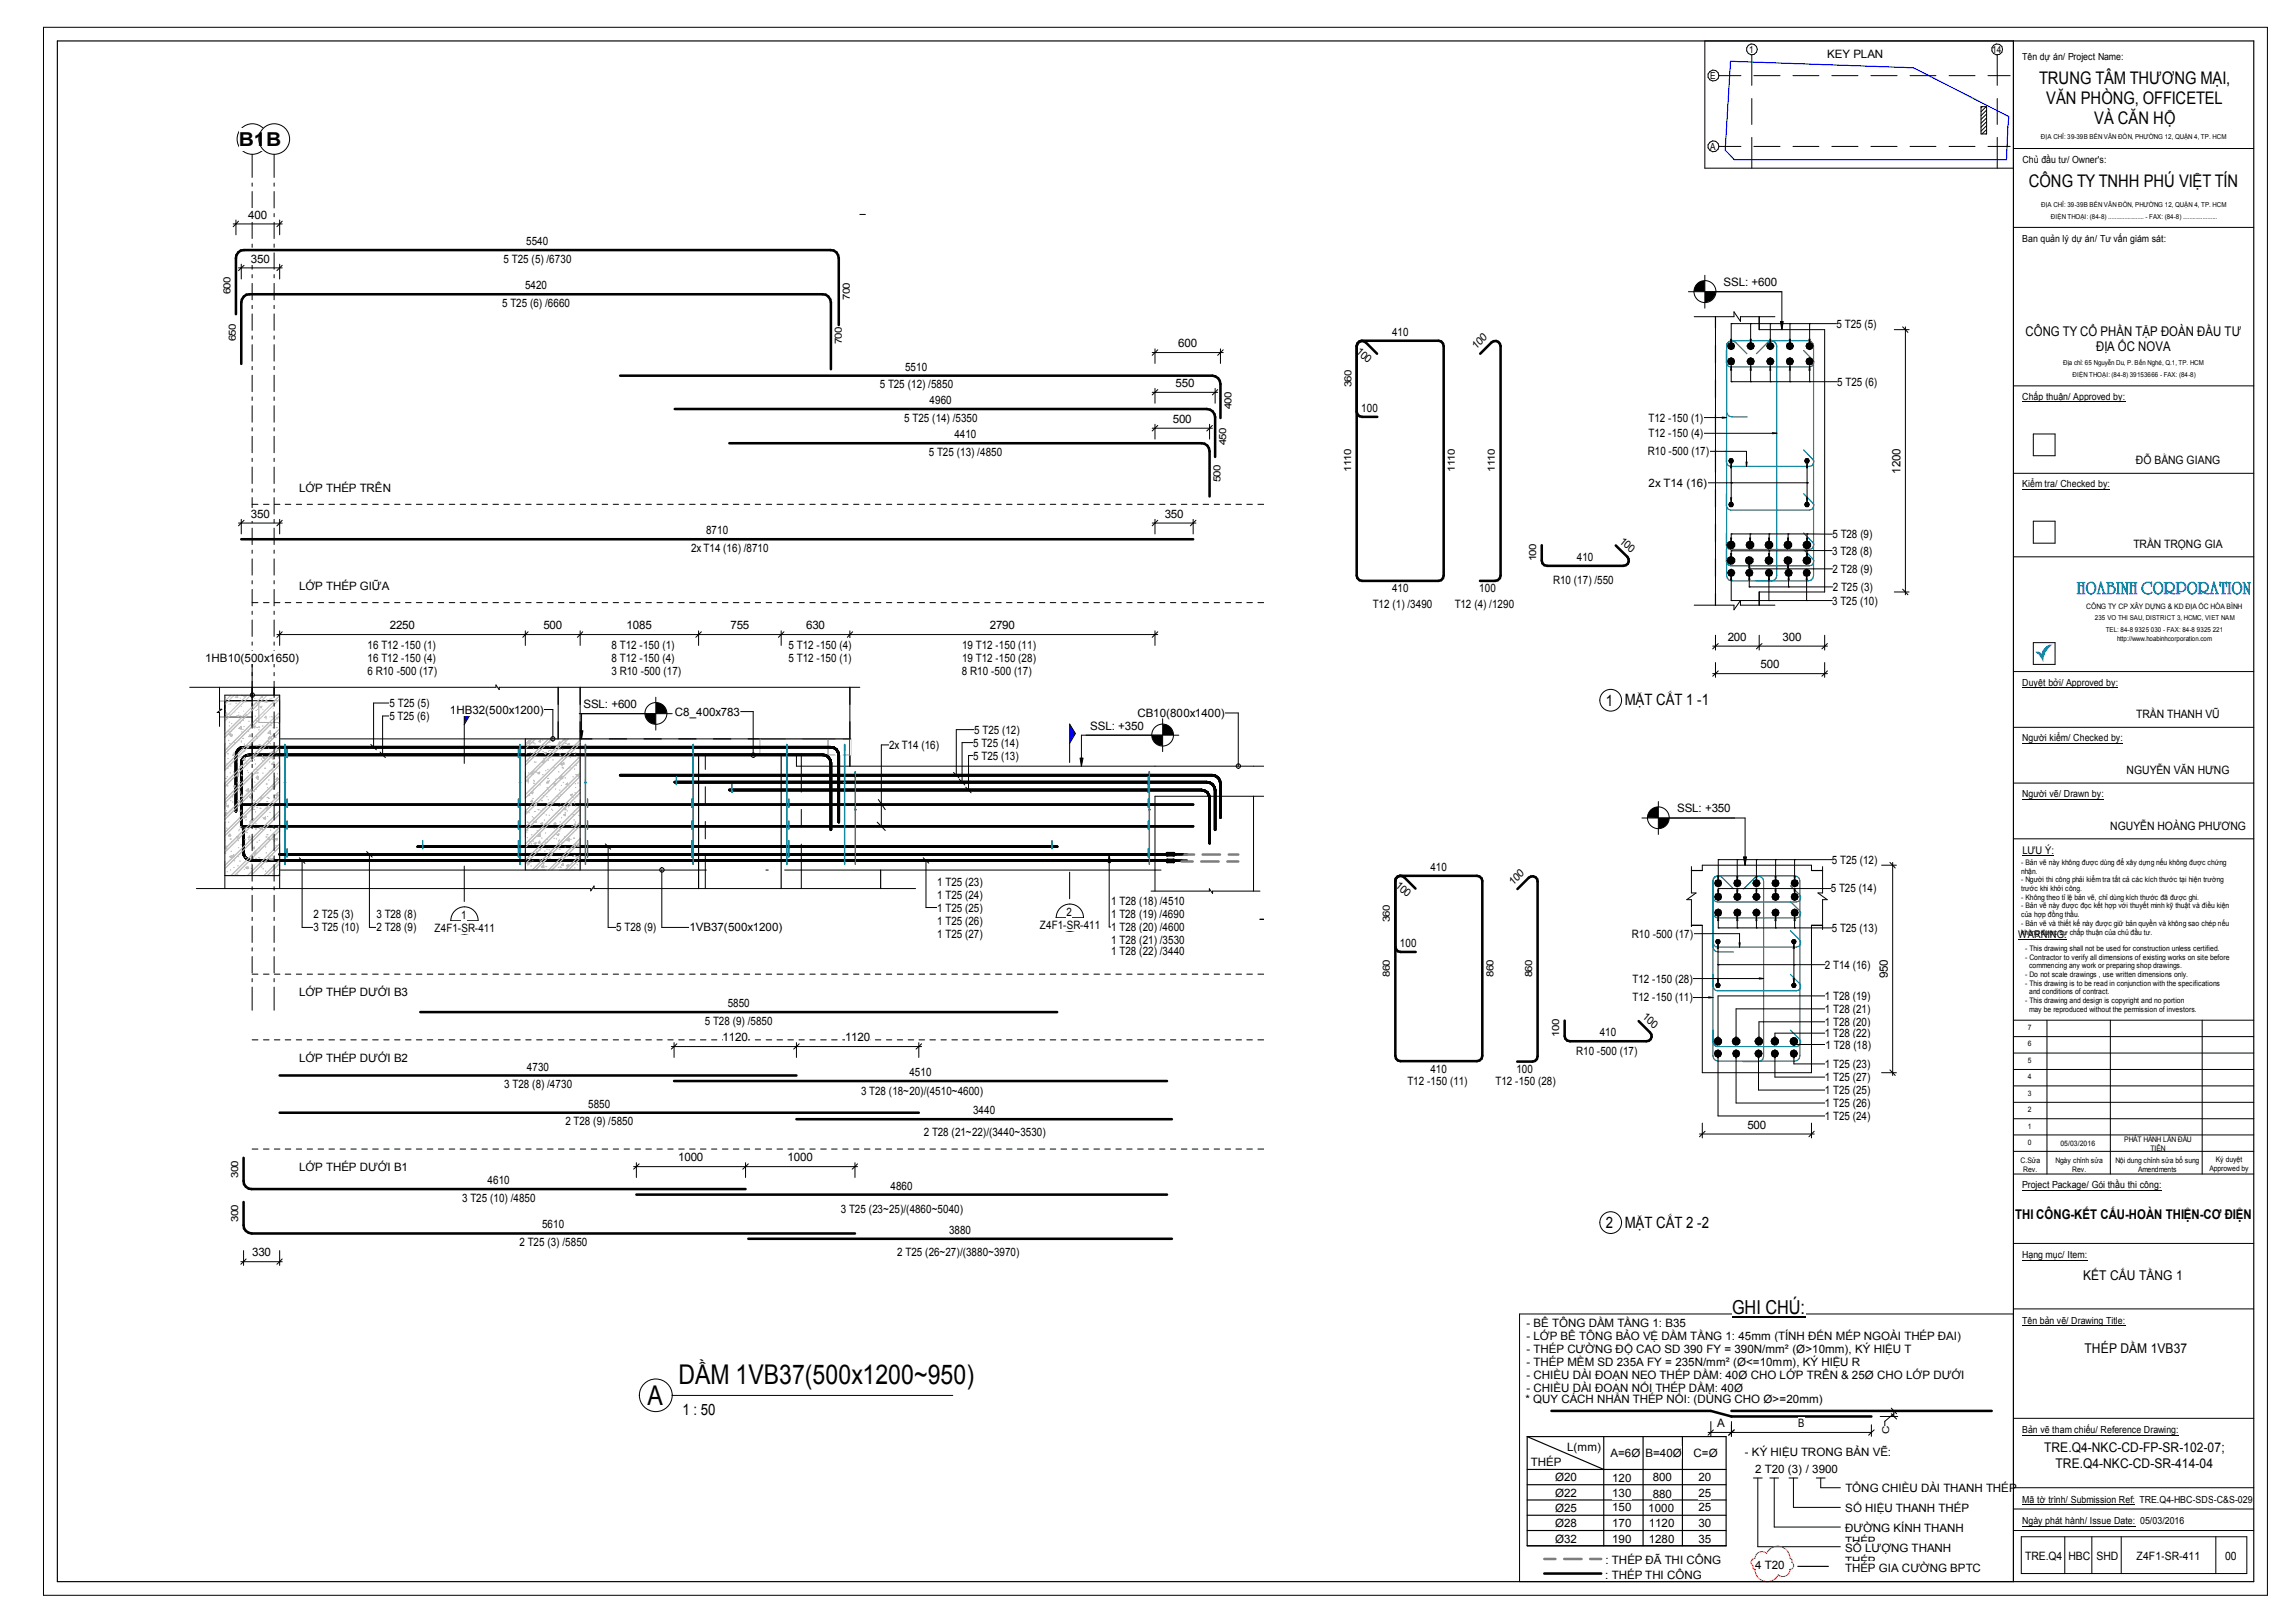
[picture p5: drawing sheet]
<svg xmlns="http://www.w3.org/2000/svg" width="420mm" height="297mm" viewBox="0 0 420 297" stroke-linecap="round" stroke-linejoin="round" font-family="sans-serif">
<defs><g id="words">
<g font-size="5">
<text x="118.5" y="257">A</text>
<text x="124.2" y="253.3">DẦM 1VB37(500x1200~950)</text>
</g>
<g font-size="3.5">
<text x="43.7" y="26.7">B1</text>
<text x="48.7" y="26.7">B</text>
<text x="317" y="240.5">GHI CHÚ:</text>
</g>
<g font-size="3.2">
<text x="373.2" y="15.3">TRUNG TÂM THƯƠNG MẠI,</text>
<text x="374.5" y="19">VĂN PHÒNG, OFFICETEL</text>
<text x="383.2" y="22.6">VÀ CĂN HỘ</text>
<text x="371.3" y="34.2">CÔNG TY TNHH PHÚ VIỆT TÍN</text>
</g>
<text font-size="3.2" fill="#0080ff" x="380.1" y="108.7">HOABINH CORPORATION</text>
<g font-size="2.9">
<text x="293.9" y="129.1">1</text>
<text x="297.4" y="129.1">MẶT CẮT 1 -1</text>
<text x="293.9" y="224.7">2</text>
<text x="297.4" y="224.7">MẶT CẮT 2 -2</text>
<text x="124.9" y="258.9">1 : 50</text>
</g>
<g font-size="2.5">
<text x="368.8" y="223.1">THI CÔNG-KẾT CẤU-HOÀN THIỆN-CƠ ĐIỆN</text>
<text x="381.2" y="234.1">KẾT CẤU TẦNG 1</text>
<text x="381.5" y="247.6">THÉP DẦM 1VB37</text>
</g>
<g font-size="2.4">
<text x="370.7" y="61.5">CÔNG TY CỔ PHẦN TẬP ĐOÀN ĐẦU TƯ</text>
<text x="383.6" y="64.3">ĐỊA ỐC NOVA</text>
<text x="374.1" y="265.8">TRE.Q4</text>
<text x="376.1" y="268.6">TRE.Q4</text>
<text x="382.1" y="265.8">-</text>
<text x="382.8" y="265.8">NKC</text>
<text x="384.2" y="268.6">-</text>
<text x="384.9" y="268.6">NKC</text>
<text x="387.5" y="265.8">-</text>
<text x="388.2" y="265.8">CD</text>
<text x="389.6" y="268.6">-</text>
<text x="390.3" y="268.6">CD</text>
<text x="391.5" y="265.8">-</text>
<text x="392.2" y="265.8">FP</text>
<text x="393.5" y="268.6">-</text>
<text x="394.3" y="268.6">SR</text>
<text x="395" y="265.8">-</text>
<text x="395.7" y="265.8">SR</text>
<text x="397.4" y="268.6">-</text>
<text x="398.1" y="268.6">414</text>
<text x="398.8" y="265.8">-</text>
<text x="399.6" y="265.8">102</text>
<text x="401.8" y="268.6">-</text>
<text x="402.5" y="268.6">04</text>
<text x="403.3" y="265.8">-</text>
<text x="404" y="265.8">07;</text>
</g>
<g font-size="2.1">
<text x="334.4" y="10.6">KEY PLAN</text>
<text x="45.4" y="40">400</text>
<text x="96.3" y="44.8">5540</text>
<text x="45.9" y="48.1">350</text>
<text x="92.2" y="48">5 T25 (5) /6730</text>
<text x="96.1" y="52.9">5420</text>
<text x="315.4" y="52.4">SSL: +600</text>
<text x="91.9" y="56.1">5 T25 (6) /6660</text>
<text x="336.1" y="60">5 T25 (5)</text>
<text x="215.6" y="63.6">600</text>
<text x="254.8" y="61.5">410</text>
<text x="161" y="71.1">5 T25 (12) /5850</text>
<text x="165.6" y="67.9">5510</text>
<text x="215.1" y="70.8">550</text>
<text x="336.2" y="70.6">5 T25 (6)</text>
<text x="165.5" y="77.2">5 T25 (14) /5350</text>
<text x="170.1" y="73.9">4960</text>
<text x="214.6" y="77.4">500</text>
<text x="249.1" y="75.3">100</text>
<text x="301.7" y="77.2">T12</text>
<text x="305.3" y="77.2">-</text>
<text x="305.9" y="77.2">150 (1)</text>
<text x="170" y="83.4">5 T25 (13) /4850</text>
<text x="174.7" y="80.2">4410</text>
<text x="301.6" y="83.3">R10 -</text>
<text x="301.7" y="80">T12</text>
<text x="305.3" y="80">-</text>
<text x="305.9" y="80">150 (4)</text>
<text x="306" y="83.3">500 (17)</text>
<text x="54.7" y="90">LỚP THÉP TRÊN</text>
<text x="301.7" y="89.1">2x T14 (16)</text>
<text x="347.8" y="86.7" transform="rotate(-90 347.8 86.7)">1200</text>
<text x="390.9" y="85">ĐỖ BẰNG GIANG</text>
<text x="45.9" y="94.8">350</text>
<text x="213.1" y="94.8">350</text>
<text x="126.5" y="101">2x T14 (16) /8710</text>
<text x="129.2" y="97.7">8710</text>
<text x="335.3" y="101.5">3 T28 (8)</text>
<text x="335.3" y="98.5">5 T28 (9)</text>
<text x="390.4" y="100.3">TRẦN TRỌNG GIA</text>
<text x="54.7" y="107.9">LỚP THÉP GIỮA</text>
<text x="284.2" y="106.9">R10 (17) /550</text>
<text x="288.6" y="102.6">410</text>
<text x="335.4" y="104.9">2 T28 (9)</text>
<text x="251.2" y="111.3">T12 (1) /3490</text>
<text x="254.8" y="108.4">410</text>
<text x="266.2" y="111.3">T12 (4) /1290</text>
<text x="270.7" y="108.4">100</text>
<text x="335.3" y="110.7">3 T25 (10)</text>
<text x="335.4" y="108.2">2 T25 (3)</text>
<text x="67.3" y="118.8">16 T12</text>
<text x="71.3" y="115.2">2250</text>
<text x="73.4" y="118.8">-</text>
<text x="74" y="118.8">150 (1)</text>
<text x="99.4" y="115.2">500</text>
<text x="111.9" y="118.8">8 T12</text>
<text x="114.7" y="115.2">1085</text>
<text x="117.1" y="118.8">-</text>
<text x="117.7" y="118.8">150 (1)</text>
<text x="133.7" y="115.2">755</text>
<text x="144.3" y="118.8">5 T12</text>
<text x="147.5" y="115.2">630</text>
<text x="149.4" y="118.8">-</text>
<text x="150.1" y="118.8">150 (4)</text>
<text x="176.1" y="118.8">19 T12</text>
<text x="181.1" y="115.2">2790</text>
<text x="182.2" y="118.8">-</text>
<text x="182.8" y="118.8">150 (11)</text>
<text x="316.2" y="117.3">200</text>
<text x="326.2" y="117.3">300</text>
<text x="37.6" y="121.1">1HB10(500x1650)</text>
<text x="67.3" y="123.5">6 R10 -</text>
<text x="67.3" y="121.2">16 T12</text>
<text x="73.2" y="123.5">500 (17)</text>
<text x="73.4" y="121.2">-</text>
<text x="74" y="121.2">150 (4)</text>
<text x="111.9" y="123.5">3 R10 -</text>
<text x="111.9" y="121.2">8 T12</text>
<text x="117.1" y="121.2">-</text>
<text x="117.7" y="121.2">150 (4)</text>
<text x="117.9" y="123.5">500 (17)</text>
<text x="144.3" y="121.2">5 T12</text>
<text x="149.4" y="121.2">-</text>
<text x="150.1" y="121.2">150 (1)</text>
<text x="176.1" y="123.5">8 R10 -</text>
<text x="176.1" y="121.2">19 T12</text>
<text x="182" y="123.5">500 (17)</text>
<text x="182.2" y="121.2">-</text>
<text x="182.8" y="121.2">150 (28)</text>
<text x="322.2" y="122.3">500</text>
<text x="71.3" y="131.8">5 T25 (6)</text>
<text x="71.3" y="129.4">5 T25 (5)</text>
<text x="82.3" y="130.6">1HB32(500x1200)</text>
<text x="106.8" y="129.6">SSL: +600</text>
<text x="123.5" y="131">C8_400x783</text>
<text x="208.1" y="131.2">CB10(800x1400)</text>
<text x="390.9" y="131.4">TRẦN THANH VŨ</text>
<text x="162.7" y="137.1">2x T14 (16)</text>
<text x="178.1" y="136.6">5 T25 (14)</text>
<text x="178.3" y="134.3">5 T25 (12)</text>
<text x="199.5" y="133.5">SSL: +350</text>
<text x="178.1" y="139">5 T25 (13)</text>
<text x="389.2" y="141.6">NGUYỄN VĂN HƯNG</text>
<text x="306.9" y="148.7">SSL: +350</text>
<text x="386.2" y="151.8">NGUYỄN HOÀNG PHƯƠNG</text>
<text x="261.8" y="159.3">410</text>
<text x="335.3" y="158.1">5 T25 (12)</text>
<text x="171.5" y="162.1">1 T25 (23)</text>
<text x="171.5" y="166.8">1 T25 (25)</text>
<text x="171.5" y="164.5">1 T25 (24)</text>
<text x="195.2" y="167.6">2</text>
<text x="203.3" y="168">1 T28 (19) /4690</text>
<text x="203.4" y="165.6">1 T28 (18) /4510</text>
<text x="335" y="163.3">5 T25 (14)</text>
<text x="57.4" y="170.4">3 T25 (10)</text>
<text x="57.4" y="168.1">2 T25 (3)</text>
<text x="68.9" y="168.1">3 T28 (8)</text>
<text x="68.9" y="170.4">2 T28 (9)</text>
<text x="79.5" y="170.5">Z4F1-</text>
<text x="84.4" y="168.1">1</text>
<text x="84.4" y="170.5">SR-</text>
<text x="87.5" y="170.5">411</text>
<text x="112.8" y="170.4">5 T28 (9)</text>
<text x="126.2" y="170.4">1VB37(500x1200)</text>
<text x="171.5" y="171.6">1 T25 (27)</text>
<text x="171.5" y="169.2">1 T25 (26)</text>
<text x="190.3" y="170">Z4F1-</text>
<text x="195.2" y="170">SR-</text>
<text x="198.3" y="170">411</text>
<text x="203.4" y="170.4">1 T28 (20) /4600</text>
<text x="203.4" y="172.8">1 T28 (21) /3530</text>
<text x="256.2" y="173.3">100</text>
<text x="298.6" y="171.6">R10 -</text>
<text x="303.1" y="171.6">500 (17)</text>
<text x="335.2" y="170.6">5 T25 (13)</text>
<text x="203.4" y="174.8">1 T28 (22) /3440</text>
<text x="298.8" y="179.8">T12 -</text>
<text x="303" y="179.8">150 (28)</text>
<text x="334" y="177.3">2 T14 (16)</text>
<text x="345.5" y="179" transform="rotate(-90 345.5 179)">950</text>
<text x="54.7" y="182.3">LỚP THÉP DƯỚI B3</text>
<text x="133.2" y="184.3">5850</text>
<text x="298.8" y="183.3">T12 -</text>
<text x="303" y="183.3">150 (11)</text>
<text x="334" y="183">1 T28 (19)</text>
<text x="334" y="185.4">1 T28 (21)</text>
<text x="129" y="187.5">5 T28 (9) /5850</text>
<text x="132.2" y="190.5">1120</text>
<text x="154.6" y="190.5">1120</text>
<text x="292.8" y="189.6">410</text>
<text x="334" y="187.7">1 T28 (20)</text>
<text x="334" y="189.8">1 T28 (22)</text>
<text x="334.1" y="191.9">1 T28 (18)</text>
<text x="54.7" y="194.3">LỚP THÉP DƯỚI B2</text>
<text x="96.4" y="195.9">4730</text>
<text x="166.4" y="196.9">4510</text>
<text x="261.8" y="196.3">410</text>
<text x="277.5" y="196.4">100</text>
<text x="288.4" y="193.1">R10 -</text>
<text x="292.9" y="193.1">500 (17)</text>
<text x="334" y="197.8">1 T25 (27)</text>
<text x="334" y="195.5">1 T25 (23)</text>
<text x="92.3" y="199.1">3 T28 (8) /4730</text>
<text x="107.6" y="202.7">5850</text>
<text x="157.6" y="200.4">3 T28 (18~20)/(4510~4600)</text>
<text x="178.1" y="203.9">3440</text>
<text x="257.6" y="198.6">T12 -</text>
<text x="261.8" y="198.6">150 (11)</text>
<text x="273.7" y="198.6">T12 -</text>
<text x="277.9" y="198.6">150 (28)</text>
<text x="334" y="202.6">1 T25 (26)</text>
<text x="334" y="200.2">1 T25 (25)</text>
<text x="103.5" y="205.9">2 T28 (9) /5850</text>
<text x="169" y="207.8">2 T28 (21~22)/(3440~3530)</text>
<text x="319.8" y="206.6">500</text>
<text x="334" y="205">1 T25 (24)</text>
<text x="54.7" y="214.3">LỚP THÉP DƯỚI B1</text>
<text x="124.1" y="212.5">1000</text>
<text x="144.1" y="212.5">1000</text>
<text x="84.6" y="219.9">3 T25 (10) /4850</text>
<text x="89.2" y="216.7">4610</text>
<text x="153.9" y="221.9">3 T25 (23~25)/(4860~5040)</text>
<text x="163" y="217.7">4860</text>
<text x="99.2" y="224.8">5610</text>
<text x="173.7" y="225.8">3880</text>
<text x="46.1" y="229.9">330</text>
<text x="95.1" y="228">2 T25 (3) /5850</text>
<text x="164.2" y="229.8">2 T25 (26~27)/(3880~3970)</text>
<text x="279.3" y="242.9">-</text>
<text x="279.3" y="245.2">-</text>
<text x="280.7" y="242.9">BÊ TÔNG DẦM TẦNG 1: B35</text>
<text x="280.7" y="245.2">LỚP BÊ TÔNG BẢO VỆ DẦM TẦNG 1: 45mm (TÍNH ĐẾN MÉP NGOÀI THÉP ĐAI)</text>
<text x="279.3" y="247.6">-</text>
<text x="279.3" y="250">-</text>
<text x="280.7" y="247.6">THÉP CƯỜNG ĐỘ CAO SD 390 FY = 390N/mm² (Ø&gt;10mm), KÝ HIỆU T</text>
<text x="280.7" y="250">THÉP MỀM SD 235A FY = 235N/mm² (Ø&lt;=10mm), KÝ HIỆU R</text>
<text x="279.2" y="256.8">* QUY CÁCH NHẤN THÉP NỐI: (DÙNG CHO Ø&gt;=20mm)</text>
<text x="279.3" y="252.4">-</text>
<text x="279.3" y="254.8">-</text>
<text x="280.7" y="252.4">CHIỀU DÀI ĐOẠN NEO THÉP DẦM: 40Ø CHO LỚP TRÊN &amp; 25Ø CHO</text>
<text x="280.7" y="254.8">CHIỀU DÀI ĐOẠN NỐI THÉP DẦM: 40Ø</text>
<text x="348.9" y="252.4">LỚP DƯỚI</text>
<text x="314.3" y="261.2">A</text>
<text x="329.1" y="261.2">B</text>
<text x="280.2" y="268.2">THÉP</text>
<text x="286.8" y="265.5">L(mm)</text>
<text x="294.7" y="266.6">A=6Ø</text>
<text x="301.1" y="266.6">B=40Ø</text>
<text x="309.9" y="266.6">C=Ø</text>
<text x="319.3" y="266.5">-</text>
<text x="320.6" y="266.5">KÝ HIỆU TRONG BẢN VẼ:</text>
<text x="321.2" y="269.5">2 T20 (3) / 3900</text>
<text x="284.6" y="271.1">Ø20</text>
<text x="284.6" y="273.9">Ø22</text>
<text x="295" y="271.2">120</text>
<text x="295" y="274">130</text>
<text x="302.4" y="271.1">800</text>
<text x="302.4" y="274.1">880</text>
<text x="310.8" y="271.1">20</text>
<text x="310.8" y="274">25</text>
<text x="337.7" y="273">TỔNG CHIỀU DÀI THANH THÉP</text>
<text x="284.6" y="276.7">Ø25</text>
<text x="284.6" y="279.5">Ø28</text>
<text x="295" y="276.6">150</text>
<text x="295" y="279.4">170</text>
<text x="301.6" y="276.7">1000</text>
<text x="301.7" y="279.5">1120</text>
<text x="310.8" y="276.6">25</text>
<text x="310.8" y="279.4">30</text>
<text x="337.7" y="280.3">ĐƯỜNG KÍNH THANH</text>
<text x="337.7" y="276.6">SỐ HIỆU THANH THÉP</text>
<text x="284.6" y="282.3">Ø32</text>
<text x="293.8" y="286.3">: THÉP ĐÃ THI CÔNG</text>
<text x="295" y="282.4">190</text>
<text x="301.7" y="282.3">1280</text>
<text x="310.8" y="282.3">35</text>
<text x="321.2" y="287.1">4 T20</text>
<text x="337.7" y="282.7">THÉP</text>
<text x="337.7" y="284.1">SỐ LƯỢNG THANH</text>
<text x="337.7" y="286.4">THÉP</text>
<text x="337.7" y="287.7">THÉP GIA CƯỜNG BPTC</text>
<text x="370.6" y="285.5">TRE.Q4</text>
<text x="378.5" y="285.5">HBC</text>
<text x="383.6" y="285.5">SHD</text>
<text x="391" y="285.5">Z4F1</text>
<text x="395.5" y="285.5">-</text>
<text x="396.2" y="285.5">SR</text>
<text x="398.8" y="285.5">-</text>
<text x="399.5" y="285.5">411</text>
<text x="407.2" y="285.5">00</text>
<text x="293.8" y="288.9">: THÉP THI CÔNG</text>
</g>
<g font-size="2">
<text x="248.1" y="64.3" transform="rotate(50 248.1 64.3)">100</text>
<text x="270.1" y="64.1" transform="rotate(-50 270.1 64.1)">100</text>
<text x="296.3" y="99.1" transform="rotate(50 296.3 99.1)">100</text>
<text x="255.3" y="162.1" transform="rotate(50 255.3 162.1)">100</text>
<text x="276.9" y="162" transform="rotate(-50 276.9 162)">100</text>
<text x="300.5" y="186.1" transform="rotate(50 300.5 186.1)">100</text>
</g>
<g font-size="1.9">
<text x="370.1" y="156.3">LƯU Ý:</text>
<text x="369.3" y="171.7">WARNING:</text>
</g>
<g font-size="1.8">
<text x="320.1" y="9.8">1</text>
<text x="364.6" y="9.8">14</text>
<text x="370.1" y="10.9">Tên dự án/ Project Name:</text>
<text x="313" y="14.5">E</text>
<text x="313" y="27.5">A</text>
<text x="370.1" y="29.8">Chủ đầu tư/ Owner's:</text>
<text x="370.1" y="44.2">Ban quản lý dự án/ Tư vấn giám sát:</text>
<text x="42.2" y="53.9" transform="rotate(-90 42.2 53.9)">600</text>
<text x="155.5" y="54.9" transform="rotate(-90 155.5 54.9)">700</text>
<text x="43.1" y="62.5" transform="rotate(-90 43.1 62.5)">650</text>
<text x="154.1" y="63" transform="rotate(-90 154.1 63)">700</text>
<text x="247.3" y="70.9" transform="rotate(-90 247.3 70.9)">360</text>
<text x="225.4" y="74.9" transform="rotate(-90 225.4 74.9)">400</text>
<text x="370.1" y="73.2">Chấp thuận/ Approved by:</text>
<text x="224.4" y="81.5" transform="rotate(-90 224.4 81.5)">450</text>
<text x="223.4" y="88.2" transform="rotate(-90 223.4 88.2)">500</text>
<text x="247.3" y="86.4" transform="rotate(-90 247.3 86.4)">1110</text>
<text x="266.3" y="86.4" transform="rotate(-90 266.3 86.4)">1110</text>
<text x="273.6" y="86.4" transform="rotate(-90 273.6 86.4)">1110</text>
<text x="370.1" y="89.2">Kiểm tra/ Checked by:</text>
<text x="281.1" y="102.7" transform="rotate(-90 281.1 102.7)">100</text>
<text x="370.1" y="125.5">Duyệt bởi/ Approved by:</text>
<text x="370.1" y="135.7">Người kiểm/ Checked by:</text>
<text x="370.1" y="145.9">Người vẽ/ Drawn by:</text>
<text x="254.3" y="168.7" transform="rotate(-90 254.3 168.7)">360</text>
<text x="254.3" y="178.7" transform="rotate(-90 254.3 178.7)">860</text>
<text x="273.3" y="178.7" transform="rotate(-90 273.3 178.7)">860</text>
<text x="280.4" y="178.8" transform="rotate(-90 280.4 178.8)">860</text>
<text x="285.3" y="189.7" transform="rotate(-90 285.3 189.7)">100</text>
<text x="43.6" y="215.5" transform="rotate(-90 43.6 215.5)">300</text>
<text x="370.1" y="217.4">Project Package/ Gói thầu thi công:</text>
<text x="43.6" y="223.6" transform="rotate(-90 43.6 223.6)">300</text>
<text x="370.1" y="230.3">Hạng mục/ Item:</text>
<text x="370.1" y="242.3">Tên bản vẽ/ Drawing Title:</text>
<text x="370.1" y="262.3">Bản vẽ tham chiếu/ Reference Drawing:</text>
<text x="370.1" y="275">Mã tờ trình/ Submission Ref: TRE.Q4-</text>
<text x="397.9" y="275.1">HBC-</text>
<text x="401.8" y="275.1">SDS-</text>
<text x="405.7" y="275.1">C&amp;S-</text>
<text x="409.6" y="275.1">029</text>
<text x="370.1" y="278.9">Ngày phát hành/ Issue Date:</text>
<text x="391.7" y="278.9">05/03/2016</text>
</g>
<text font-size="1.7" x="345.7" y="262.3" transform="rotate(-90 345.7 262.3)">C</text>
<g font-size="1.4">
<text x="381.8" y="111.4">CÔNG TY CP XÂY DỰNG &amp; KD ĐỊA ỐC HÒA BÌNH</text>
<text x="369.9" y="158.3">- Bản vẽ này không được dùng để xây dựng nếu không được chứng</text>
<text x="369.9" y="159.9">nhận.</text>
<text x="369.9" y="161.5">- Người thi công phải kiểm tra tất cả các kích thước tại hiện trường</text>
<text x="369.9" y="163.1">trước khi khởi công.</text>
<text x="369.9" y="164.7">- Không theo tỉ lệ bản vẽ, chỉ dùng kích thước đã được ghi.</text>
<text x="369.9" y="166.2">- Bản vẽ này được đọc kết hợp với thuyết minh kỹ thuật và điều kiện</text>
<text x="369.9" y="167.8">của hợp đồng thầu.</text>
<text x="369.9" y="169.4">- Bản vẽ và thiết kế này được giữ bản quyền và không sao chép nếu</text>
<text x="369.9" y="171">không được sự chấp thuận của chủ đầu tư.</text>
<text x="370.6" y="174">- This drawing shall not be used for construction unless certified.</text>
<text x="370.6" y="175.6">- Contractor to verify all dimensions of existing works on site before</text>
<text x="370.6" y="178.8">- Do not scale drawings , use written dimensions only.</text>
<text x="371.4" y="177.2">commencing any work or preparing shop drawings.</text>
<text x="370.6" y="180.4">- This drawing is to be read in conjunction with the specifications</text>
<text x="370.6" y="183.5">- This drawing and design is copyright and no portion</text>
<text x="371.4" y="182">and conditions of contract.</text>
<text x="371.4" y="185.2">may be reproduced without the permission of investors.</text>
<text x="371.1" y="191.5">6</text>
<text x="371.1" y="188.5">7</text>
<text x="371.1" y="194.5">5</text>
<text x="371.1" y="197.5">4</text>
<text x="371.1" y="203.5">2</text>
<text x="371.1" y="200.5">3</text>
<text x="371.1" y="209.6">0</text>
<text x="371.1" y="206.6">1</text>
<text x="377.1" y="209.7">05/03/2016</text>
<text x="388.7" y="209">PHÁT HÀNH LẦN ĐẦU</text>
<text x="369.8" y="212.8">C.Sửa</text>
<text x="370.2" y="214.4">Rev.</text>
<text x="376.2" y="212.8">Ngày chỉnh sửa</text>
<text x="379.2" y="214.4">Rev.</text>
<text x="387.1" y="212.8">Nội dung chỉnh sửa bổ sung</text>
<text x="391.3" y="214.4">Amendments</text>
<text x="393.6" y="210.6">TIÊN</text>
<text x="404.4" y="214.2">Approwed by</text>
<text x="405.5" y="212.6">Ký duyệt</text>
</g>
<g font-size="1.2">
<text x="373.5" y="25.4">ĐỊA CHỈ: 39-39B BẾN VÂN ĐỒN, PHƯỜNG 12, QUẬN 4, TP. HCM</text>
<text x="373.5" y="37.8">ĐỊA CHỈ: 39-39B BẾN VÂN ĐỒN, PHƯỜNG 12, QUẬN 4, TP. HCM</text>
<text x="375.3" y="40">ĐIỆN THOẠI: (84-8) ...................... - FAX: (84-8) .....................</text>
<text x="377.6" y="66.7">Địa chỉ: 65 Nguyễn Du, P. Bến Nghé, Q.1, TP. HCM</text>
<text x="379.3" y="69">ĐIỆN THOẠI: (84-8) 39153666 - FAX: (84-8)</text>
<text x="383.4" y="113.5">235 VO THI SAU, DISTRICT 3, HCMC, VIET NAM</text>
<text x="385.4" y="115.6">TEL: 84-8 9325 030 - FAX: 84-8 9325 221</text>
<text x="387.4" y="117.3">http://www.hoabinhcorporation.com</text>
</g>
</g></defs>
<g fill="none" stroke="#000" stroke-width=".18">
<path d="M312 7.5h56.5v23.3h-56.5zM314.6 13.8h4M320.6 10v5.6M320.6 18v4.8M321 13.8h4.8M328.1 13.8h4.8M335.2 13.8h4.8M342.4 13.8h4.8M349.5 13.8h4.8M356.7 13.8h4.7M363.8 13.8h4.1M365.5 10v5.6"/>
<path d="M365.5 18v4.8M314.6 26.8h4M320.6 25.1v5.7M321 26.8h4.8M328.1 26.8h4.8M335.2 26.8h4.8M342.4 26.8h4.8M349.5 26.8h4.8M356.7 26.8h4.7M363.8 26.8h4.1M365.5 25.1v5.7M278.1 240.5h90.4v48.9h-90.4z"/>
<path d="M320.9 270.5h1.6M321.7 270.5v12.5h15.1M323.9 270.5h1.6M324.7 270.5v8.9h12.1M327.4 270.5h1.6M328.2 270.5v5.3h8.6M332.4 270.5h1.6M333.2 270.5v1.7h3.6"/>
<circle cx="313.6" cy="13.8" r="1"/>
<circle cx="320.6" cy="9" r=".99"/>
<circle cx="365.5" cy="9" r="1.01"/>
<circle cx="313.6" cy="26.8" r="1"/>
</g>
<path d="M283.9 258.2h29.2l3.8 1h25.6M316.9 258.2h47.6M282.6 288h10.4" fill="none" stroke="#000" stroke-width=".47"/>
<path d="M279.5 262.9h36.4v20h-36.4zM279.5 268.9h36.4M279.5 271.7h36.4M279.5 262.9l14 6M279.5 274.5h36.4M279.5 277.3h36.4M293.5 262.9v20M300.7 262.9v20M307.9 262.9v20M279.5 280.1h36.4M329 286.6h5.6" fill="none" stroke="#000" stroke-width=".21"/>
<path d="M282.6 285.3h2M286.3 285.3h3.1M291 285.3h2" fill="none" stroke="#808080" stroke-width=".47"/>
<path d="M316.7 11.2l33.5 1.2 17.4 8.9-.4 7.9h-49.8l-1.7-1.7z" fill="none" stroke="#00f" stroke-width=".21"/>
<g fill="#fff">
<path d="M96.1 135.2h10.1v24h-10.1z"/>
<path d="M41.1 127.2h10.1v33h-10.1z"/>
</g>
<g fill="none" stroke="#aaa" stroke-width=".18">
<path d="M41.1 138.2l.2-.1-.2 .3M41.1 136.2v4.8M41.2 136.1h.1M41.3 131.2l-.2 .1M41.5 139.7h.1M41.6 137.9h.1M41.7 138.8h.1M41.8 137.1v.1M41.9 133.8h.1M41.9 135.5h-.1M41.9 131.2l-.8 .7M42 134.5l.2-.3v.3z"/>
<path d="M42 132.2h.1M42 132.8h.1M42 136.1h.1M42.2 134.6l.3-.1-.1 .3zM42.2 133.9h.1M42.4 132.4h.1M42.6 138.2l.3-.2v.3zM42.7 138h.1M42.8 137.8h.1M42.9 135.9h.1M43.4 139.4h.1M43.7 135.5h.1"/>
<path d="M43.9 138.6h.1M44 132.2v.1M44.1 132.9l.1 .5-.5-.1zM44.2 135.8h.1M44.2 135.6h.1M44.2 133.9h.1M44.3 138.4v.1M44.3 131.2l-3.2 3.1M44.4 136.8h-.1M44.4 135.1h.1M44.4 133.5h.1M44.5 131.8h.1"/>
<path d="M44.7 132.9v.1M44.7 136.1v.1M44.7 137.5h.1M44.8 138.6v.5l-.4-.1zM44.9 131.2l-3.8 3.7M45.1 136.7l.4-.2-.1 .3zM45.2 139.7h.1M45.2 133.3v.1M45.3 138.1l.1 .1M45.5 133.8h.1M45.6 132h.1M45.8 134.5v.3h-.2z"/>
<path d="M46.1 135.5h.1M46.1 127.2h5.1v1h-1M46.1 131.2h-5v2.6M46.4 133l.3-.1-.1 .3zM46.4 135.6h.1M46.5 138.3v.3h-.3zM46.6 139.1h.1M46.7 131.1h.1M46.8 138.1h.1M46.8 139.8h-.1M46.8 131.8h.1M46.9 136.5h.1"/>
<path d="M46.9 130h.1M46.9 131.7v.1M46.9 138.1h.1M46.9 134.8h.1M47 133.1h.1M47 131.5h.1M47.1 128.8h.1M47.1 135.1h.1M47.1 129.8h.1M47.2 128.2l-1.1 1.1M47.3 133.1h.1M47.4 133.6h.1"/>
<path d="M47.4 128.7l-1.3 1.2M47.4 131.7l-6.3 6.2M47.4 131.1l-6.3 6.2M47.4 128.2v4h3.8v5.7M47.4 136.3h.1M47.8 138.9h.1M47.9 137.1h.1M48 138.3h.1M48 139.2h.1M48.1 132.8v.1M48.1 138.6l.4-.1-.2 .3zM49 135.7h.1"/>
<path d="M49.1 135.1l.3-.3v.3zM49.1 136.9h.1M49.2 135.1h.1M49.3 132.2l-8.2 8.1M49.3 135l.4-.1-.1 .3zM49.4 139.4h-.1M49.4 137.8h.1M49.4 133.7l.1 .5h-.4zM49.4 136.1h.1M49.5 134.4v.1M49.6 132.8h.1M49.7 138.6h.1"/>
<path d="M49.7 139.8l.4-.4 .1 .5zM49.8 137.6h.1M49.9 132.2l-8.8 8.7M50 134.6h.1M50 133.1v.1M50 138.6l.1 .3h-.3zM50.1 136.4h.1M50.5 134.9v.1M50.5 133.1h.1M50.7 138.3v.1M51 138.7h.1M51 132.3v.1"/>
<path d="M51.1 136.7h.1M51.2 127.9l-.3 .3M51.2 133.9l-10.1 10M51.2 136.9l-10.1 10M51.2 140l-10.1 9.9M51.2 127.3l-1 .9M51.2 133.3l-10.1 10v4.8M51.2 136.4l-10.1 9.9M51.2 139.4l-10.1 10M96.2 137.9h.1M96.4 135.9h.1M96.6 139.2v.1"/>
<path d="M96.6 135.8l.4-.1-.1 .3zM96.8 135.5l.1 .5-.5-.1zM97 137.8h.1M97.4 135.2l-1.3 1.2M97.5 135.9h.1M97.6 137h.1M97.8 139.4h.1M97.8 137.8h.1M97.9 136.1h.1M98 135.2l-1.9 1.8M98.1 139.4l-.1 .1M98.1 138.4h.1"/>
<path d="M98.9 135.4v.4l-.3-.1zM99.3 139.3h.1M99.3 135.4h.1M99.4 137.5h.1M99.5 138.8h.1M99.6 139.2v.3h-.3zM99.6 137.8l.4-.1-.1 .3zM99.7 137.8v.1M100.3 139.1h.1M100.4 135.2l-4.3 4.2M100.4 137.5h.1M100.5 135.8h.1"/>
<path d="M100.5 136.5h.1M100.6 137.3h.1M100.7 135.5h.1M100.7 135.3h.1M100.8 138.5v.1M101 135.2l-4.9 4.8M101.2 139.1h.1M101.9 135.3h.1M102.2 136.3v.5l-.4-.1zM102.2 135.2h-6.1v3.7M102.4 138h.1M102.4 138.3h.1"/>
<path d="M102.4 135.8l.1 .3h-.3zM102.5 137.1h.1M102.6 139.8l.4-.1-.1 .3zM102.9 139.8l.3-.3v.3zM103 138.7l-.1 .1M103 137.1h.1M103 135.4h.1M103.4 135.4h.1M103.4 135.2l-7.3 7.3M103.4 138.6h.1M103.5 136h.1M103.8 136.2l.4-.1-.1 .3z"/>
<path d="M104 135.2l-7.9 7.8M104.4 138.6h.1M105.1 138.1h.1M105.4 137.8h.1M105.5 138.4h.1M105.5 136.7h.1M105.6 138.5h.1M105.7 136.7h.1M106 136.1l.1 .3h-.3zM106 135.5v.1M106.1 138.8h.1M106.2 136.1l-10.1 9.9v-4.7"/>
<path d="M106.2 139.1l-10.1 10M106.2 135.4l-10.1 10M106.2 138.4l-10.1 10v4.8M106.2 138.2v5.8M41.1 156.1h.1M41.1 149.2l.3-.3v.3zM41.1 155.2l.3-.3 .1 .5-.4-.1M41.1 153.8h.1M41.1 150.5v4.7M41.1 157.6v2.6h3.9M41.2 155.1h.1M41.2 142.5h.1"/>
<path d="M41.2 148.8h.1M41.2 152.1h.1M41.3 148.8h.1M41.3 150.5h.1M41.3 146.9h.1M41.4 148.8h.1M41.4 148.3h.1M41.4 145.5h.1M41.4 147.1v.1M41.5 147.5l.3-.1-.1 .3zM41.5 151.6h.1M41.5 143.8h.1"/>
<path d="M41.6 159.5h.1M41.6 142.1v.1M41.7 140.5h.1M41.7 140.6h.1M41.8 150.5h.1M42 156.8l.4-.2-.1 .3zM42.1 152.7v.3h-.3zM42.1 153.5h.1M42.1 141.4h.1M42.2 146.5h.1M42.2 156.8h.1M42.2 159.2h.1"/>
<path d="M42.2 152.8v.1M42.2 140.2h.1M42.3 155.8h.1M42.4 154h.1M42.4 145.8h.1M42.6 146.8h.1M42.6 144.9h.1M42.7 143.9l.4-.1-.2 .3zM42.8 156.4v.4l-.3-.1zM42.8 141.3h.1M42.8 158.7h.1M42.9 157.5h.1"/>
<path d="M43.1 151h.1M43.1 148.5h.1M43.3 153.2l.3-.2-.1 .3zM43.4 143.3h.1M43.5 146.5h.1M43.6 141.7v.3h-.3zM43.6 158.4v.1M43.6 153.8h.1M43.6 156.8h.1M43.6 155.1h.1M43.7 152h.1M43.7 153.4v.1"/>
<path d="M43.8 151.8h.1M43.8 156.2h.1M43.9 150.1h.1M43.9 140.3l.4-.2-.1 .3zM43.9 144.8h.1M43.9 157.6h.1M43.9 151.3h.1M43.9 143h.1M43.9 148.4v.1M43.9 144.9h.1M44 146.8h.1M44 145.1h.1"/>
<path d="M44.1 148.5h.1M44.1 143.4v.1M44.1 148.3h.1M44.1 154.6h.1M44.2 141.9h.1M44.2 151.7h.1M44.2 140.1h.1M44.2 141.8h.1M44.2 155.5h.1M44.3 145.5v.3h-.3zM44.4 140.7h.1M44.4 149.5l.4-.1-.1 .3z"/>
<path d="M44.4 146.5h.1M44.7 159.1h.1M44.8 153.7h.1M44.9 156.9h.1M44.9 151.8h.1M45 149.2v.3h-.3zM45 158.8l.4-.1-.1 .3zM45 144.7l.5-.4v.5zM45 150v.1M45.1 145.9h.1M45.1 158.7h.1M45.1 152.4h.1"/>
<path d="M45.1 146h.1M45.2 142.8h.1M45.3 141h.1M45.4 141.4h.1M45.5 158.9h.1M45.5 153.6h.1M45.7 153v.3h-.3zM45.7 145.9l.3-.1-.1 .2zM45.8 151.1h.1M45.8 144.5v.1M46 158.9h.1M46 159.8h.1"/>
<path d="M46.1 157.1h.1M46.1 158.1h.1M46.1 143.3v.1M46.1 157l.3-.2v.3zM46.1 150l.1 .5-.5-.1zM46.1 146.6h.1M46.1 156.4v.1M46.2 155.2l.4-.2-.1 .3zM46.2 154.8h.1M46.2 149.9h.1M46.3 153.1h.1M46.3 148.1h.1"/>
<path d="M46.4 151.4l-.1 .1M46.4 149.8h.1M46.4 148.1h.1M46.5 156.3h.1M46.5 146.4v.1M46.5 140.8h.1M46.6 144.8h.1M46.6 143.1h.1M46.7 141.5h.1M46.7 148.5l.1 .1M46.8 155.7v.5l-.4-.1zM46.8 151.6h.1"/>
<path d="M46.8 151.8h.1M46.8 150.7h.1M46.8 157.1h.1M46.9 144.4h.1M46.9 142.3l.3-.1v.3zM47 140.8h.1M47 147.7l.1 .1M47 154.1h.1M47.1 141.4h.1M47.1 142.6h.1M47.2 142v.3h-.3zM47.3 156.9h.1"/>
<path d="M47.4 155.2h.1M47.5 151.6l.3-.2-.1 .3zM47.5 153.8h.1M47.5 157h.1M47.6 147.9h.1M47.6 146.1h.1M47.6 146l.3-.2v.3zM47.8 146h.1M47.9 158.7h.1M48 158.2h.1M48 151.8h.1M48 145.5h.1"/>
<path d="M48.1 141.5h.1M48.1 149.6h.1M48.1 159h.1M48.4 140.6h.1M48.4 151.2l.1 .1M48.6 149.5v.4l-.3-.1zM48.6 155h.1M48.6 159.4h.1M48.7 157.7h.1M48.7 153.2h.1M48.7 147.9l.3-.1-.1 .3zM48.7 143.5h.1"/>
<path d="M48.8 156l-.1 .1M48.8 146.7h.1M48.9 152.7h.1M48.9 145.9h.1M48.9 151.1h.1M48.9 144.1h.1M49 149.4h.1M49 147.7h.1M49.1 146.1h.1M49.1 156.4v.1M49.2 142.7h.1M49.2 144.4h-.1"/>
<path d="M49.2 156.7h.1M49.2 153.3l.1 .3h-.3zM49.2 157.2l.4-.1-.2 .3zM49.3 141.1h.1M49.4 148.7h.1M49.4 147.7h.1M49.5 151.9h.1M49.7 140.9h.1M49.7 150.2l.1 .1M49.7 156.6h.1M49.8 143.9h.1M49.9 144.3l.3-.2-.1 .3z"/>
<path d="M49.9 153h.1M49.9 159.9h.1M50 157.1v.3h-.3zM50 140.9v.1M50 147.3h.1M50 153.6h.1M50 151.2h.1M50.1 153.9h.1M50.2 144h.1M50.2 157.1h.1M50.2 142.2h.1M50.4 146.1h.1"/>
<path d="M50.4 153.5l.4-.1-.1 .3zM50.5 154.7h.1M50.8 142.3v.4l-.3-.1zM50.8 141.6h.1M50.8 159.1h.1M50.8 145.1v.5l-.4-.1zM50.8 145.7h.1M50.9 157.7h.1M51 145h.1M51 151.3v.1M51 158.2h.1M51.1 151.3h.1"/>
<path d="M51.2 151.1l-.1 .2h.1M51.2 140.6v.1M51.2 152l-8.3 8.2M51.2 143l-10.1 10M51.2 146l-10.1 10M51.2 149l-10.1 10M51.2 155l-5.3 5.2M51.2 158l-2.3 2.2M51.2 142.4l-10.1 10M51.2 145.4l-10.1 10M51.2 148.4l-10.1 10M51.2 151.4l-8.9 8.8"/>
<path d="M51.2 154.4l-5.9 5.8M51.2 157.4l-2.9 2.8M51.2 140.3v4.7M51.2 147.4v4.8M51.2 154.6v5.6h-3.8M96.1 148.6l.2-.1-.1 .4-.1-.1M96.1 143.5h.1M96.1 155.6v3.6h3.8M96.4 152.3h.1M96.4 142.2h.1M96.4 148.5v.1M96.4 154.9h.1"/>
<path d="M96.5 150.5h.1M96.5 153.2v.1M96.5 157.9l.4-.1-.1 .3zM96.6 151.9h.1M96.6 158.2v.1M96.6 145.6h.1M96.6 143.3h.1M96.7 142.7v.3l-.3-.1zM96.7 141.4h.1M96.8 145.5h.1M96.8 148.7h.1M97 154h.1"/>
<path d="M97.2 157.7l-.1 .1M97.2 145.1l.3-.2v.3zM97.2 156.1h.1M97.2 158.5h.1M97.2 154.4h.1M97.3 144.9l-.1 .1M97.3 152.7v.1M97.4 146.4v.3h-.3zM97.4 149.4h.1M97.4 151.1h.1M97.5 150.7h.1M97.5 141.2v.4h-.4z"/>
<path d="M97.5 147.7v.1M97.5 157.5h.1M97.5 153.9h.1M97.6 146.1h-.1M97.6 149.6v.1M97.6 156h.1M97.6 144.4h.1M97.6 143.3h.1M97.7 142.8h.1M97.7 154.3l.4-.1-.1 .3zM97.7 141.1h.1M97.7 150.3h.1"/>
<path d="M97.7 143h.1M97.8 148.5h.1M98 141.3h.1M98 150.2l.1 .3h-.3zM98.1 146.9l.1 .5-.5-.1zM98.2 155.9h.1M98.3 159.1v.1M98.3 152h.1M98.4 141.4l.4-.1-.2 .3zM98.5 148.2h.1M98.6 143h.1M98.7 140.4h.1"/>
<path d="M98.8 157.4h.1M98.8 153.9v.4l-.3-.1zM98.8 152.6v.5l-.4-.1zM98.8 143.6h.1M98.8 155.5v.1M99 150.7l.3-.1-.1 .3zM99 148.3h.1M99.1 146.5h.1M99.1 158.7l.4-.4v.4zM99.1 153.4h.1M99.3 154.4h.1M99.3 148.1h.1"/>
<path d="M99.3 159.1h.1M99.3 141.7l.1 .1M99.4 157.7l.1 .3h-.3zM99.4 145.6h.1M99.5 148.8h.1M99.5 151.4h.1M99.5 157.7v.1M99.5 145.1h.1M99.6 159.1h.1M99.6 150.1h.1M99.7 157.4h.1M99.7 155.7v.1"/>
<path d="M99.8 154.1h.1M99.8 152.4h.1M99.9 158.6h.1M99.9 141h.1M99.9 150.8h.1M100 147.4h.1M100 149.1h-.1M100.1 145.8h.1M100.1 155.4h.1M100.1 153.6h.1M100.1 150.8h.1M100.2 147.1l.3-.2-.1 .3z"/>
<path d="M100.2 144.1h-.1M100.2 142.5h.1M100.2 154.1h.1M100.2 143l.1 .3h-.3zM100.2 140.8h.1M100.3 146.3h.1M100.4 144.6h.1M100.4 143l.1 .1M100.5 142.8v.1M100.5 149.2h.1M100.5 155.5h.1M100.6 157.1h.1"/>
<path d="M100.7 156.3l.4-.1-.1 .3zM100.8 156h.1M100.9 148.1h.1M101 146.7v.3h-.3zM101.1 148.3h.1M101.4 143.5l.3-.2-.1 .3zM101.4 153.4h.1M101.4 140.5h.1M101.4 151.6h.1M101.5 143.7v.1M101.6 150.5l.1 .3h-.3zM101.6 144.4h.1"/>
<path d="M101.7 142.6h.1M101.8 153.5h.1M101.9 152.7l.4-.1-.1 .3zM101.9 155.2h.1M102.1 145.7v.1M102.2 148.9v.1M102.2 158.7h.1M102.2 153.9h.1M102.2 147.6h.1M102.2 157.1h.1M102.2 146.1h.1M102.2 141.2l.1 .1"/>
<path d="M102.3 155.4h.1M102.4 154.3v.3l-.3-.1M102.4 152.1h.1M102.4 153.7v.1M102.4 150.9h.1M102.4 157.2v.1M102.4 142.4l.4-.4 .1 .5zM102.4 144.6h.1M102.5 150.4h.1M102.5 158.7h.1M102.6 148.7l-.1 .1M102.6 147.1h.1"/>
<path d="M102.7 145.4h.1M102.7 143.7v.1M102.7 149.6h.1M102.7 151.4v.1M102.8 150.9v.1M102.8 142.1h.1M102.9 140.4h.1M102.9 154.1v.1M103 142.4h.1M103 158l.1 .3h-.3zM103.1 140.6h-.1M103.1 143.2h.1"/>
<path d="M103.2 149.1l.3-.1-.1 .3zM103.3 153.2h.1M103.4 142.3l.1 .1M103.4 148.7h.1M103.4 155h.1M103.5 147.7v.5l-.4-.1zM103.5 156.1v.1M103.5 144.1h.1M103.6 143.6l.2-.3 .1 .3zM103.7 158.4l.4-.2-.1 .3zM103.8 158.5h.1M103.8 153.8l.3-.4 .1 .5z"/>
<path d="M103.8 148.4h.1M103.8 156.7h.1M104 149.5h.1M104.1 147.7h.1M104.1 140.6h.1M104.1 143.8h.1M104.3 140.5h.1M104.4 145.5l.3-.2-.1 .3zM104.5 153.6h.1M104.5 147l.1 .4-.3-.1zM104.6 151.2h.1M104.7 159.2l.1-.1v.1"/>
<path d="M104.7 158.4h.1M104.8 145.8h.1M104.8 156.7h.1M104.9 149.1h.1M104.9 142.2h.1M104.9 155v.1M104.9 153.4h.1M104.9 154.7l.4-.1-.1 .3zM105 151.7h.1M105.1 156.5h.1M105.1 150v.1M105.1 153.4h.1"/>
<path d="M105.1 154.7h.1M105.2 146.7h.1M105.2 148.4h-.1M105.2 140.7v.1M105.2 147.1h.1M105.2 158.8h.1M105.2 150.8l.1 .3h-.3zM105.2 145v.1M105.3 156.8h.1M105.3 143.4h.1M105.3 147.5h.1M105.3 144.1h.1"/>
<path d="M105.3 150.4l.1 .1M105.4 141.7h.1M105.4 145.7h.1M105.5 140l-.1 .1M105.5 151h.1M105.5 154.3h.1M105.6 141.9l.4-.2-.2 .3zM105.6 158.2h.1M105.7 143.3h.1M105.9 149.2h.1M105.9 154.6l.1 .3h-.3zM106.1 151.1h.1"/>
<path d="M106.2 150.5l-8.8 8.7M106.2 142.1l-10.1 10M106.2 145.1l-10.1 10M106.2 148.1l-10.1 10M106.2 146.3v4.8l-8.2 8.1M106.2 154.1l-5.2 5.1M106.2 157.1l-2.2 2.1M106.2 141.4l-10.1 10M106.2 144.4l-10.1 10M106.2 147.4l-10.1 10M106.2 153.5l-5.8 5.7M106.2 156.5l-2.8 2.7"/>
<path d="M106.2 153.5v5.7h-3.8M43.4 160.2h.1M43.5 160.1h.1M49.7 160.2h.1M51 160.1h.1"/>
</g>
<g fill="none" stroke="#000" stroke-width=".21">
<path d="M40.2 128.2h5.9M40.2 131.2h5.9M41.1 128.2v3M46.1 125.8v7.2M46.1 136.1v3.2M47.4 128.2h2.8M50.2 125.8v1.4M102.2 125.8v3.1M102.2 132.1v3.1M106.2 138.2h2.1M106.2 132.1v3.1h2.1M106.2 125.8v3.1"/>
<path d="M111.5 138.2h3.2M111.5 135.2h3.2M117.9 138.2h3.1M117.9 135.2h3.1M124.2 138.2h3.2M124.2 135.2h3.2M130.6 138.2h3.1M130.6 135.2h3.1M136.9 138.2h6.8M136.9 135.2h6.8M139.1 135.2v3M146.9 138.2h5.9"/>
<path d="M146.9 135.2h5.9M151.5 135.2v3M154.3 135.2h1.4v3h-1.4M155.5 125.8v3.1M155.5 132.1v8.1M46.1 142.5v4.7h5.1M230.6 168.2h.7"/>
</g>
<g fill="none" stroke="#000" stroke-width=".18">
<path d="M157.4 39.2h1M46.1 125.8v2.4M50.2 128.2h-9.1v3M50.2 125.8v1.4M51.2 135.2h44.9M51.2 128.2v4M102.2 125.8v9.4M106.2 138.2h32.9M106.2 125.8v9.4h32.9M129.1 138.2v2.6M145.8 138.2v2h85.5M146.6 138.2v6.7"/>
<path d="M155.5 125.8v9.4M155.5 138.2v2M51.2 159.2h44.9M106.2 159.2h22.7M129.1 159.2h.1M129.1 144v3.2M129.1 150.3v3.2M129.1 156.7v5.9M140.2 159.2h.4M143.6 159.2h68.9M146.6 148.1v3.2M146.6 154.5v8.1"/>
<path d="M229.4 145.7v17.4M231.3 145.7h-19.9v17.4M41.1 160.2v2.4M51.2 160.2v2.4M230.6 168.2h.7"/>
</g>
<path d="M40.2 131.2h.9M40.2 128.2h.9M139.1 135.2h16.6v3h-16.6M139.1 135.2v3M151.5 135.2v3" fill="none" stroke="#fff" stroke-width=".18"/>
<g fill="#008080">
<path d="M52 143.1h.3v.2h-.3z"/>
<path d="M95 143.1h.3v.2h-.3z"/>
<path d="M156.4 148h.3v.3h-.3z"/>
<path d="M210.2 148h.3v.3h-.3z"/>
<path d="M107 143.1h.3v.2h-.3z"/>
<path d="M126.7 143.1h.3v.2h-.3z"/>
<path d="M143.8 143.1h.3v.2h-.3z"/>
<path d="M154.4 143.1h.3v.2h-.3z"/>
</g>
<g fill="none" stroke="#008080" stroke-width=".21">
<path d="M52.2 136.2v22M52.5 137.1v1.5M94.9 137.1v1.5M95.2 136.2v22M107.1 136.2v22M126.9 136.2v22M144 136.2v22M154.6 136.2v22M52.2 143.1l.1 .1-.1 .1-.2-.1zM52.5 146.2v1.5M52.5 150.2v1.5M52.5 155.3v1.5"/>
<path d="M77.3 153.8v1.5M94.9 146.2v1.5M94.9 150.2v1.5M94.9 153.8v3M95.2 143.1l.1 .1-.1 .1-.2-.1zM107.1 143.1l.2 .1-.2 .1-.1-.1zM107.5 146.2v1.5M107.5 150.2v1.5M107.5 153.8v3M123.8 142.1v1.5M126.6 146.2v1.5M126.6 150.2v1.5"/>
<path d="M126.6 153.8v3M126.9 143.1v.2l-.2-.1zM133.9 143.6v1.4M144 143.1l.1 .1-.1 .1-.2-.1zM144.4 146.2v1.5M144.4 150.2v1.5M144.4 153.8v3M154.6 143.1l.1 .1-.1 .1-.2-.1zM156.5 148l.2 .2-.2 .1-.1-.1zM156.5 141.2v17M192.5 153.8v1.5M210.1 142.1v2.9"/>
<path d="M210.1 146.2v1.5M210.1 150.2v1.5M210.1 155.3v1.5M210.4 148l.1 .2-.1 .1-.2-.1zM210.4 141.2v17"/>
</g>
<path d="M43.2 148.5v-10.3a1.45 1.45 0 0 1 1.5-1.5h107.3a1.45 1.45 0 0 1 1.5 1.5v12.3M44.2 150.9v-11.3a1.52 1.52 0 0 1 1.5-1.5h104.8a1.52 1.52 0 0 1 1.6 1.5v12.2M44.2 147.2h174.2M44.2 151.2h174.2M44.6 151.7v4.3a1.52 1.52 0 0 0 1.5 1.5h171.1M51.2 156.3h166M76.5 154.9h117M113.5 141.9h108.4a1.52 1.52 0 0 1 1.5 1.5v6.2M123.5 143.1h97.4a1.52 1.52 0 0 1 1.5 1.5v7.2M133.5 144.6h86.4a1.45 1.45 0 0 1 1.5 1.4v8.3" fill="none" stroke="#000" stroke-width=".47"/>
<g fill="#fff">
<path d="M153.7 51.9h2.3v3h-2.3z"/>
<path d="M96.3 42.9h4.1v2.4h-4.1z"/>
<path d="M40.3 50.9h2.4v3h-2.4z"/>
<path d="M152.2 60h2.4v3h-2.4z"/>
<path d="M96.1 51h4.1v2.3h-4.1z"/>
<path d="M41.3 59.4h2.3v3.1h-2.3z"/>
<path d="M223.5 71.9h2.4v3h-2.4z"/>
<path d="M165.7 65.9h4v2.4h-4z"/>
<path d="M222.5 78.5h2.4v3h-2.4z"/>
<path d="M170.1 72h4.1v2.3h-4.1z"/>
<path d="M221.5 85.2h2.4v3h-2.4z"/>
<path d="M174.7 78.2h4v2.4h-4z"/>
<path d="M129.2 95.8h4.1v2.4h-4.1z"/>
<path d="M133.2 182.3h4v2.4h-4z"/>
<path d="M96.4 194h4.1v2.3h-4.1z"/>
<path d="M107.7 200.7h4v2.4h-4z"/>
<path d="M166.5 194.9h4v2.4h-4z"/>
<path d="M89.2 214.8h4.1v2.3h-4.1z"/>
<path d="M41.7 212.5h2.4v3h-2.4z"/>
<path d="M99.2 222.8h4.1v2.4h-4.1z"/>
<path d="M41.7 220.6h2.4v3h-2.4z"/>
<path d="M178.1 201.9h4.1v2.4h-4.1z"/>
<path d="M163 215.8h4v2.3h-4z"/>
<path d="M173.7 223.9h4.1v2.3h-4.1z"/>
</g>
<g fill="none" stroke="#c0c0c0" stroke-width=".18">
<path d="M41.1 138.2l.2-.1-.2 .3M41.2 136.1h.1M41.3 127.6h.1M41.3 129.8h.1M41.4 130.9h.1M41.5 130.4l.1 .3h-.3zM41.5 139.7h.1M41.6 137.9h.1M41.7 138.8h.1M41.8 137.1v.1M41.8 130.7h.1M41.9 133.8h.1"/>
<path d="M41.9 135.5h-.1M41.9 128.9h.1M42 134.5l.2-.3v.3zM42 132.2h.1M42 132.8h.1M42 136.1h.1M42 130.5h.1M42.1 128.8h.1M42.2 134.6l.3-.1-.1 .3zM42.2 127.5l.1 .1M42.2 133.9h.1M42.2 127.2l-1.1 1.1"/>
<path d="M42.4 132.4h.1M42.6 138.2l.3-.2v.3zM42.7 138h.1M42.8 137.8h.1M42.9 127.2l-1.8 1.7M42.9 135.9h.1M43 130.3h.1M43.1 128.7h.1M43.3 131l.4-.1-.1 .2zM43.4 127.2l-.3 .4 .4 .1v-.5M43.4 139.4h.1M43.7 130.4h.1"/>
<path d="M43.7 135.5h.1M43.9 127.7l.1 .1M43.9 138.6h.1M44 132.2v.1M44 130.9l.1 .1M44.1 132.9l.1 .5-.5-.1zM44.2 135.8h.1M44.2 135.6h.1M44.2 129.3h.1M44.2 127.2h.2M44.2 133.9h.1M44.3 138.4v.1"/>
<path d="M44.4 136.8h-.1M44.4 135.1h.1M44.4 133.5h.1M44.5 131.8h.1M44.6 127.4l.3-.1-.1 .3zM44.6 130.1h.1M44.6 128.5h.1M44.7 132.9v.1M44.7 136.1v.1M44.7 137.5h.1M44.8 138.6v.5l-.4-.1zM45 128.4v.1"/>
<path d="M45.1 130.7v.4l-.3-.1zM45.1 136.7l.4-.2-.1 .3zM45.2 139.7h.1M45.2 133.3v.1M45.3 127.2l-4.2 4.1M45.3 138.1l.1 .1M45.5 133.8h.1M45.6 132h.1M45.6 130.4h.1M45.8 134.5v.3h-.2zM45.9 127.2l-4.8 4.7M46.1 135.5h.1"/>
<path d="M46.4 133l.3-.1-.1 .3zM46.4 135.6h.1M46.5 138.3v.3h-.3zM46.6 139.1h.1M46.6 127.8h.1M46.7 131.1h.1M46.8 138.1h.1M46.8 139.8h-.1M46.8 131.8h.1M46.9 136.5h.1M46.9 130h.1M46.9 131.7v.1"/>
<path d="M46.9 138.1h.1M46.9 134.8h.1M47 133.1h.1M47 131.5h.1M47.1 128.8h.1M47.1 135.1h.1M47.1 129.8h.1M47.2 128.1h.1M47.3 133.1h.1M47.4 133.6h.1M47.4 136.3h.1M47.6 129.4l.3-.2-.1 .3z"/>
<path d="M47.8 138.9h.1M47.9 137.1h.1M48 127.3v.3h-.2zM48 138.3h.1M48 139.2h.1M48.1 129.8h.1M48.1 132.8v.1M48.1 138.6l.4-.1-.2 .3zM48.2 128.1h.1M48.3 127.2l-7.2 7.1M48.3 130.5h.1M48.4 131.3l.3-.2v.3z"/>
<path d="M48.4 128.4l.4-.3 .1 .4zM48.7 131.6h.1M48.9 127.2l-7.8 7.7M49 135.7h.1M49.1 135.1l.3-.3v.3zM49.1 136.9h.1M49.2 135.1h.1M49.3 127.9v.1M49.3 135l.4-.1-.1 .3zM49.4 139.4h-.1M49.4 131.2h.1M49.4 137.8h.1"/>
<path d="M49.4 127.9h.1M49.4 133.7l.1 .5h-.4zM49.4 136.1h.1M49.5 134.4v.1M49.6 132.8h.1M49.7 131.1h.1M49.7 139.8l.4-.4 .1 .5zM49.7 129.4v.1M49.7 138.6h.1M49.8 127.8h-.1M49.8 131.2v.1M49.8 137.6h.1"/>
<path d="M50 134.6h.1M50 133.1v.1M50 128.3h.1M50 138.6l.1 .3h-.3zM50 129.6h.1M50.1 136.4h.1M50.5 134.9v.1M50.5 133.1h.1M50.5 131.4l.4-.1-.1 .3zM50.7 138.3v.1M51 130.6h.1M51 138.7h.1"/>
<path d="M51 132.3v.1M51.1 136.7h.1M51.2 127.9l-10.1 10M51.2 130.9l-10.1 10M51.2 133.9l-10.1 10M51.2 136.9l-10.1 10M51.2 140l-10.1 9.9M51.2 127.3l-10.1 10M51.2 130.3l-10.1 10M51.2 133.3l-10.1 10M51.2 136.4l-10.1 9.9M51.2 139.4l-10.1 10"/>
<path d="M96.2 137.9h.1M96.4 135.9h.1M96.6 139.2v.1M96.6 135.8l.4-.1-.1 .3zM96.8 135.5l.1 .5-.5-.1zM97 137.8h.1M97.4 135.2l-1.3 1.2M97.5 135.9h.1M97.6 137h.1M97.8 139.4h.1M97.8 137.8h.1M97.9 136.1h.1"/>
<path d="M98 135.2l-1.9 1.8M98.1 139.4l-.1 .1M98.1 138.4h.1M98.9 135.4v.4l-.3-.1zM99.3 139.3h.1M99.3 135.4h.1M99.4 137.5h.1M99.5 138.8h.1M99.6 139.2v.3h-.3zM99.6 137.8l.4-.1-.1 .3zM99.7 137.8v.1M100.3 139.1h.1"/>
<path d="M100.4 135.2l-4.3 4.2M100.4 137.5h.1M100.5 135.8h.1M100.5 136.5h.1M100.6 137.3h.1M100.7 135.5h.1M100.7 135.3h.1M100.8 138.5v.1M101 135.2l-4.9 4.8M101.2 139.1h.1M101.9 135.3h.1M102.2 136.3v.5l-.4-.1z"/>
<path d="M102.4 138h.1M102.4 138.3h.1M102.4 135.8l.1 .3h-.3zM102.5 137.1h.1M102.6 139.8l.4-.1-.1 .3zM102.9 139.8l.3-.3v.3zM103 138.7l-.1 .1M103 137.1h.1M103 135.4h.1M103.4 135.4h.1M103.4 135.2l-7.3 7.3M103.4 138.6h.1"/>
<path d="M103.5 136h.1M103.8 136.2l.4-.1-.1 .3zM104 135.2l-7.9 7.8M104.4 138.6h.1M105.1 138.1h.1M105.4 137.8h.1M105.5 138.4h.1M105.5 136.7h.1M105.6 138.5h.1M105.7 136.7h.1M106 136.1l.1 .3h-.3zM106 135.5v.1"/>
<path d="M106.1 138.8h.1M106.2 136.1l-10.1 9.9M106.2 139.1l-10.1 10M106.2 135.4l-10.1 10M106.2 138.4l-10.1 10M41.1 156.1h.1M41.1 149.2l.3-.3v.3zM41.1 155.2l.3-.3 .1 .5-.4-.1M41.1 153.8h.1M41.2 155.1h.1M41.2 142.5h.1M41.2 148.8h.1"/>
<path d="M41.2 152.1h.1M41.3 148.8h.1M41.3 150.5h.1M41.3 146.9h.1M41.4 148.8h.1M41.4 148.3h.1M41.4 145.5h.1M41.4 147.1v.1M41.5 147.5l.3-.1-.1 .3zM41.5 151.6h.1M41.5 143.8h.1M41.6 159.5h.1"/>
<path d="M41.6 142.1v.1M41.7 140.5h.1M41.7 140.6h.1M41.8 150.5h.1M42 156.8l.4-.2-.1 .3zM42.1 152.7v.3h-.3zM42.1 153.5h.1M42.1 141.4h.1M42.2 146.5h.1M42.2 156.8h.1M42.2 159.2h.1M42.2 152.8v.1"/>
<path d="M42.2 140.2h.1M42.3 155.8h.1M42.4 154h.1M42.4 145.8h.1M42.6 146.8h.1M42.6 144.9h.1M42.7 143.9l.4-.1-.2 .3zM42.8 156.4v.4l-.3-.1zM42.8 141.3h.1M42.8 158.7h.1M42.9 157.5h.1M43.1 151h.1"/>
<path d="M43.1 148.5h.1M43.3 153.2l.3-.2-.1 .3zM43.4 143.3h.1M43.5 146.5h.1M43.6 141.7v.3h-.3zM43.6 158.4v.1M43.6 153.8h.1M43.6 156.8h.1M43.6 155.1h.1M43.7 152h.1M43.7 153.4v.1M43.8 151.8h.1"/>
<path d="M43.8 156.2h.1M43.9 150.1h.1M43.9 140.3l.4-.2-.1 .3zM43.9 144.8h.1M43.9 157.6h.1M43.9 151.3h.1M43.9 148.4v.1M43.9 143h.1M43.9 144.9h.1M44 146.8h.1M44 145.1h.1M44.1 148.5h.1"/>
<path d="M44.1 143.4v.1M44.1 148.3h.1M44.1 154.6h.1M44.2 141.9h.1M44.2 151.7h.1M44.2 140.1h.1M44.2 141.8h.1M44.2 155.5h.1M44.3 145.5v.3h-.3zM44.4 140.7h.1M44.4 149.5l.4-.1-.1 .3zM44.4 146.5h.1"/>
<path d="M44.7 159.1h.1M44.8 153.7h.1M44.9 156.9h.1M44.9 151.8h.1M45 149.2v.3h-.3zM45 158.8l.4-.1-.1 .3zM45 144.7l.5-.4v.5zM45 150v.1M45.1 145.9h.1M45.1 158.7h.1M45.1 152.4h.1M45.1 146h.1"/>
<path d="M45.2 142.8h.1M45.3 141h.1M45.4 141.4h.1M45.5 158.9h.1M45.5 153.6h.1M45.7 153v.3h-.3zM45.7 145.9l.3-.1-.1 .2zM45.8 151.1h.1M45.8 144.5v.1M46 158.9h.1M46 159.8h.1M46.1 157.1h.1"/>
<path d="M46.1 158.1h.1M46.1 143.3v.1M46.1 157l.3-.2v.3zM46.1 150l.1 .5-.5-.1zM46.1 146.6h.1M46.1 156.4v.1M46.2 155.2l.4-.2-.1 .3zM46.2 154.8h.1M46.2 149.9h.1M46.3 153.1h.1M46.3 148.1h.1M46.4 151.4l-.1 .1"/>
<path d="M46.4 149.8h.1M46.4 148.1h.1M46.5 156.3h.1M46.5 146.4v.1M46.5 140.8h.1M46.6 144.8h.1M46.6 143.1h.1M46.7 141.5h.1M46.7 148.5l.1 .1M46.8 155.7v.5l-.4-.1zM46.8 151.6h.1M46.8 151.8h.1"/>
<path d="M46.8 150.7h.1M46.8 157.1h.1M46.9 144.4h.1M46.9 142.3l.3-.1v.3zM47 140.8h.1M47 147.7l.1 .1M47 154.1h.1M47.1 141.4h.1M47.1 142.6h.1M47.2 142v.3h-.3zM47.3 156.9h.1M47.4 155.2h.1"/>
<path d="M47.5 151.6l.3-.2-.1 .3zM47.5 153.8h.1M47.5 157h.1M47.6 147.9h.1M47.6 146l.3-.2v.3zM47.6 146.1h.1M47.8 146h.1M47.9 158.7h.1M48 158.2h.1M48 151.8h.1M48 145.5h.1M48.1 141.5h.1"/>
<path d="M48.1 149.6h.1M48.1 159h.1M48.4 140.6h.1M48.4 151.2l.1 .1M48.6 149.5v.4l-.3-.1zM48.6 155h.1M48.6 159.4h.1M48.7 157.7h.1M48.7 153.2h.1M48.7 147.9l.3-.1-.1 .3zM48.7 143.5h.1M48.8 156l-.1 .1"/>
<path d="M48.8 146.7h.1M48.9 152.7h.1M48.9 145.9h.1M48.9 151.1h.1M48.9 144.1h.1M49 149.4h.1M49 147.7h.1M49.1 146.1h.1M49.1 156.4v.1M49.2 142.7h.1M49.2 144.4h-.1M49.2 156.7h.1"/>
<path d="M49.2 153.3l.1 .3h-.3zM49.2 157.2l.4-.1-.2 .3zM49.3 141.1h.1M49.4 148.7h.1M49.4 147.7h.1M49.5 151.9h.1M49.7 140.9h.1M49.7 150.2l.1 .1M49.7 156.6h.1M49.8 143.9h.1M49.9 144.3l.3-.2-.1 .3zM49.9 153h.1"/>
<path d="M49.9 159.9h.1M50 157.1v.3h-.3zM50 140.9v.1M50 147.3h.1M50 153.6h.1M50 151.2h.1M50.1 153.9h.1M50.2 144h.1M50.2 157.1h.1M50.2 142.2h.1M50.4 146.1h.1M50.4 153.5l.4-.1-.1 .3z"/>
<path d="M50.5 154.7h.1M50.8 142.3v.4l-.3-.1zM50.8 141.6h.1M50.8 145.1v.5l-.4-.1zM50.8 145.7h.1M50.8 159.1h.1M50.9 157.7h.1M51 145h.1M51 151.3v.1M51 158.2h.1M51.1 151.3h.1M51.2 151.1l-.1 .2h.1"/>
<path d="M51.2 140.6v.1M51.2 152l-8.3 8.2M51.2 143l-10.1 10M51.2 146l-10.1 10M51.2 149l-10.1 10M51.2 155l-5.3 5.2M51.2 158l-2.3 2.2M51.2 142.4l-10.1 10M51.2 145.4l-10.1 10M51.2 148.4l-10.1 10M51.2 151.4l-8.9 8.8M51.2 154.4l-5.9 5.8"/>
<path d="M51.2 157.4l-2.9 2.8M96.1 148.6l.2-.1-.1 .4-.1-.1M96.1 143.5h.1M96.4 152.3h.1M96.4 142.2h.1M96.4 148.5v.1M96.4 154.9h.1M96.5 150.5h.1M96.5 153.2v.1M96.5 157.9l.4-.1-.1 .3zM96.6 151.9h.1M96.6 158.2v.1"/>
<path d="M96.6 145.6h.1M96.6 143.3h.1M96.7 142.7v.3l-.3-.1zM96.7 141.4h.1M96.8 145.5h.1M96.8 148.7h.1M97 154h.1M97.2 157.7l-.1 .1M97.2 145.1l.3-.2v.3zM97.2 156.1h.1M97.2 158.5h.1M97.2 154.4h.1"/>
<path d="M97.3 144.9l-.1 .1M97.3 152.7v.1M97.4 146.4v.3h-.3zM97.4 149.4h.1M97.4 151.1h.1M97.5 150.7h.1M97.5 141.2v.4h-.4zM97.5 147.7v.1M97.5 157.5h.1M97.5 153.9h.1M97.6 146.1h-.1M97.6 149.6v.1"/>
<path d="M97.6 156h.1M97.6 144.4h.1M97.6 143.3h.1M97.7 142.8h.1M97.7 154.3l.4-.1-.1 .3zM97.7 141.1h.1M97.7 150.3h.1M97.7 143h.1M97.8 148.5h.1M98 141.3h.1M98 150.2l.1 .3h-.3zM98.1 146.9l.1 .5-.5-.1z"/>
<path d="M98.2 155.9h.1M98.3 159.1v.1M98.3 152h.1M98.4 141.4l.4-.1-.2 .3zM98.5 148.2h.1M98.6 143h.1M98.7 140.4h.1M98.8 157.4h.1M98.8 153.9v.4l-.3-.1zM98.8 152.6v.5l-.4-.1zM98.8 143.6h.1M98.8 155.5v.1"/>
<path d="M99 150.7l.3-.1-.1 .3zM99 148.3h.1M99.1 146.5h.1M99.1 158.7l.4-.4v.4zM99.1 153.4h.1M99.3 154.4h.1M99.3 148.1h.1M99.3 159.1h.1M99.3 141.7l.1 .1M99.4 157.7l.1 .3h-.3zM99.4 145.6h.1M99.5 148.8h.1"/>
<path d="M99.5 151.4h.1M99.5 157.7v.1M99.5 145.1h.1M99.6 159.1h.1M99.6 150.1h.1M99.7 157.4h.1M99.7 155.7v.1M99.8 154.1h.1M99.8 152.4h.1M99.9 158.6h.1M99.9 141h.1M99.9 150.8h.1"/>
<path d="M100 147.4h.1M100 149.1h-.1M100.1 145.8h.1M100.1 155.4h.1M100.1 153.6h.1M100.1 150.8h.1M100.2 147.1l.3-.2-.1 .3zM100.2 144.1h-.1M100.2 142.5h.1M100.2 154.1h.1M100.2 143l.1 .3h-.3zM100.2 140.8h.1"/>
<path d="M100.3 146.3h.1M100.4 144.6h.1M100.4 143l.1 .1M100.5 142.8v.1M100.5 149.2h.1M100.5 155.5h.1M100.6 157.1h.1M100.7 156.3l.4-.1-.1 .3zM100.8 156h.1M100.9 148.1h.1M101 146.7v.3h-.3zM101.1 148.3h.1"/>
<path d="M101.4 143.5l.3-.2-.1 .3zM101.4 153.4h.1M101.4 140.5h.1M101.4 151.6h.1M101.5 143.7v.1M101.6 150.5l.1 .3h-.3zM101.6 144.4h.1M101.7 142.6h.1M101.8 153.5h.1M101.9 152.7l.4-.1-.1 .3zM101.9 155.2h.1M102.1 145.7v.1"/>
<path d="M102.2 148.9v.1M102.2 158.7h.1M102.2 153.9h.1M102.2 147.6h.1M102.2 157.1h.1M102.2 146.1h.1M102.2 141.2l.1 .1M102.3 155.4h.1M102.4 154.3v.3l-.3-.1M102.4 152.1h.1M102.4 153.7v.1M102.4 150.9h.1"/>
<path d="M102.4 157.2v.1M102.4 142.4l.4-.4 .1 .5zM102.4 144.6h.1M102.5 150.4h.1M102.5 158.7h.1M102.6 148.7l-.1 .1M102.6 147.1h.1M102.7 145.4h.1M102.7 143.7v.1M102.7 149.6h.1M102.7 151.4v.1M102.8 150.9v.1"/>
<path d="M102.8 142.1h.1M102.9 140.4h.1M102.9 154.1v.1M103 142.4h.1M103 158l.1 .3h-.3zM103.1 140.6h-.1M103.1 143.2h.1M103.2 149.1l.3-.1-.1 .3zM103.3 153.2h.1M103.4 148.7h.1M103.4 142.3l.1 .1M103.4 155h.1"/>
<path d="M103.5 147.7v.5l-.4-.1zM103.5 156.1v.1M103.5 144.1h.1M103.6 143.6l.2-.3 .1 .3zM103.7 158.4l.4-.2-.1 .3zM103.8 158.5h.1M103.8 153.8l.3-.4 .1 .5zM103.8 148.4h.1M103.8 156.7h.1M104 149.5h.1M104.1 147.7h.1M104.1 140.6h.1"/>
<path d="M104.1 143.8h.1M104.3 140.5h.1M104.4 145.5l.3-.2-.1 .3zM104.5 153.6h.1M104.5 147l.1 .4-.3-.1zM104.6 151.2h.1M104.7 159.2l.1-.1v.1M104.7 158.4h.1M104.8 145.8h.1M104.8 156.7h.1M104.9 149.1h.1M104.9 142.2h.1"/>
<path d="M104.9 155v.1M104.9 153.4h.1M104.9 154.7l.4-.1-.1 .3zM105 151.7h.1M105.1 156.5h.1M105.1 150v.1M105.1 154.7h.1M105.1 153.4h.1M105.2 146.7h.1M105.2 148.4h-.1M105.2 140.7v.1M105.2 147.1h.1"/>
<path d="M105.2 158.8h.1M105.2 150.8l.1 .3h-.3zM105.2 145v.1M105.3 156.8h.1M105.3 143.4h.1M105.3 147.5h.1M105.3 144.1h.1M105.3 150.4l.1 .1M105.4 141.7h.1M105.4 145.7h.1M105.5 140l-.1 .1M105.5 151h.1"/>
<path d="M105.5 154.3h.1M105.6 141.9l.4-.2-.2 .3zM105.6 158.2h.1M105.7 143.3h.1M105.9 149.2h.1M105.9 154.6l.1 .3h-.3zM106.1 151.1h.1M106.2 150.5l-8.8 8.7M106.2 142.1l-10.1 10M106.2 145.1l-10.1 10M106.2 148.1l-10.1 10M106.2 151.1l-8.2 8.1"/>
<path d="M106.2 154.1l-5.2 5.1M106.2 157.1l-2.2 2.1M106.2 141.4l-10.1 10M106.2 144.4l-10.1 10M106.2 147.4l-10.1 10M106.2 153.5l-5.8 5.7M106.2 156.5l-2.8 2.7M43.4 160.2h.1M43.5 160.1h.1M49.7 160.2h.1M51 160.1h.1"/>
</g>
<g fill="none" stroke="#000" stroke-width=".18">
<path d="M313.9 58v52.7M321.9 58v2.3h12v48h-12v2.4M46.1 92.3h1.1M48.2 92.3h1M50.2 92.3h1M52.2 92.3h1M54.2 92.3h1M56.2 92.3h1M58.2 92.3h1M60.2 92.3h1M62.2 92.3h1M64.2 92.3h1"/>
<path d="M66.2 92.3h1M68.2 92.3h1M70.2 92.3h1M72.2 92.3h1M74.2 92.3h1M76.2 92.3h1M78.2 92.3h1M80.2 92.3h1M82.2 92.3h1M84.2 92.3h1M86.2 92.3h1M88.2 92.3h1"/>
<path d="M90.2 92.3h1M92.2 92.3h1M94.2 92.3h1M96.2 92.3h1M98.2 92.3h1M100.2 92.3h1M102.2 92.3h1M104.2 92.3h1M106.2 92.3h1M108.2 92.3h1M110.2 92.3h1M112.2 92.3h1"/>
<path d="M114.2 92.3h1M116.2 92.3h1M118.2 92.3h1M120.2 92.3h1M122.2 92.3h1M124.2 92.3h1M126.2 92.3h1M128.2 92.3h1M130.2 92.3h1M132.2 92.3h1M134.2 92.3h1M136.2 92.3h1"/>
<path d="M138.2 92.3h1M140.2 92.3h1M142.2 92.3h1M144.2 92.3h1M146.2 92.3h1M148.2 92.3h1M150.2 92.3h1M152.2 92.3h1M154.2 92.3h1M156.2 92.3h1M158.2 92.3h1M160.2 92.3h1"/>
<path d="M162.2 92.3h1M164.2 92.3h1M166.2 92.3h1M168.2 92.3h1M170.2 92.3h1M172.2 92.3h1M174.2 92.3h1M176.2 92.3h1M178.2 92.3h1M180.2 92.3h1M182.2 92.3h1M184.2 92.3h1"/>
<path d="M186.2 92.3h1M188.2 92.3h1M190.2 92.3h1M192.2 92.3h1M194.2 92.3h1M196.2 92.3h1M198.2 92.3h1M200.2 92.3h1M202.2 92.3h1M204.2 92.3h1M206.2 92.3h1M208.2 92.3h1"/>
<path d="M210.2 92.3h1M212.2 92.3h1M214.2 92.3h1M216.2 92.3h1M218.2 92.3h1M220.2 92.3h1M222.2 92.3h1M224.2 92.3h1M226.2 92.3h1M228.2 92.3h1M230.2 92.3h1.1M46.1 110.3h1.1"/>
<path d="M48.2 110.3h1M50.2 110.3h1M52.2 110.3h1M54.2 110.3h1M56.2 110.3h1M58.2 110.3h1M60.2 110.3h1M62.2 110.3h1M64.2 110.3h1M66.2 110.3h1M68.2 110.3h1M70.2 110.3h1"/>
<path d="M72.2 110.3h1M74.2 110.3h1M76.2 110.3h1M78.2 110.3h1M80.2 110.3h1M82.2 110.3h1M84.2 110.3h1M86.2 110.3h1M88.2 110.3h1M90.2 110.3h1M92.2 110.3h1M94.2 110.3h1"/>
<path d="M96.2 110.3h1M98.2 110.3h1M100.2 110.3h1M102.2 110.3h1M104.2 110.3h1M106.2 110.3h1M108.2 110.3h1M110.2 110.3h1M112.2 110.3h1M114.2 110.3h1M116.2 110.3h1M118.2 110.3h1"/>
<path d="M120.2 110.3h1M122.2 110.3h1M124.2 110.3h1M126.2 110.3h1M128.2 110.3h1M130.2 110.3h1M132.2 110.3h1M134.2 110.3h1M136.2 110.3h1M138.2 110.3h1M140.2 110.3h1M142.2 110.3h1"/>
<path d="M144.2 110.3h1M146.2 110.3h1M148.2 110.3h1M150.2 110.3h1M152.2 110.3h1M154.2 110.3h1M156.2 110.3h1M158.2 110.3h1M160.2 110.3h1M162.2 110.3h1M164.2 110.3h1M166.2 110.3h1"/>
<path d="M168.2 110.3h1M170.2 110.3h1M172.2 110.3h1M174.2 110.3h1M176.2 110.3h1M178.2 110.3h1M180.2 110.3h1M182.2 110.3h1M184.2 110.3h1M186.2 110.3h1M188.2 110.3h1M190.2 110.3h1"/>
<path d="M192.2 110.3h1M194.2 110.3h1M196.2 110.3h1M198.2 110.3h1M200.2 110.3h1M202.2 110.3h1M204.2 110.3h1M206.2 110.3h1M208.2 110.3h1M210.2 110.3h1M212.2 110.3h1M214.2 110.3h1"/>
<path d="M216.2 110.3h1M218.2 110.3h1M220.2 110.3h1M222.2 110.3h1M224.2 110.3h1M226.2 110.3h1M228.2 110.3h1M230.2 110.3h1.1M34.7 125.8h56.1v-.5l.6 .9v-.4h66M40.2 125.8v4h.4l-.8 .6h.4v2.5M41.1 127.2h10.1v33h-10.1zM96.1 135.2h10.1v24h-10.1z"/>
<path d="M160.7 146.3l1.3 1.9M35.9 162.6h72.2v.4l.6-.9v.5h58.9M46.1 178.3h1.1M48.2 178.3h1M50.2 178.3h1M52.2 178.3h1M54.2 178.3h1M56.2 178.3h1M58.2 178.3h1M60.2 178.3h1M62.2 178.3h1M64.2 178.3h1"/>
<path d="M66.2 178.3h1M68.2 178.3h1M70.2 178.3h1M72.2 178.3h1M74.2 178.3h1M76.2 178.3h1M78.2 178.3h1M80.2 178.3h1M82.2 178.3h1M84.2 178.3h1M86.2 178.3h1M88.2 178.3h1"/>
<path d="M90.2 178.3h1M92.2 178.3h1M94.2 178.3h1M96.2 178.3h1M98.2 178.3h1M100.2 178.3h1M102.2 178.3h1M104.2 178.3h1M106.2 178.3h1M108.2 178.3h1M110.2 178.3h1M112.2 178.3h1"/>
<path d="M114.2 178.3h1M116.2 178.3h1M118.2 178.3h1M120.2 178.3h1M122.2 178.3h1M124.2 178.3h1M126.2 178.3h1M128.2 178.3h1M130.2 178.3h1M132.2 178.3h1M134.2 178.3h1M136.2 178.3h1"/>
<path d="M138.2 178.3h1M140.2 178.3h1M142.2 178.3h1M144.2 178.3h1M146.2 178.3h1M148.2 178.3h1M150.2 178.3h1M152.2 178.3h1M154.2 178.3h1M156.2 178.3h1M158.2 178.3h1M160.2 178.3h1"/>
<path d="M162.2 178.3h1M164.2 178.3h1M166.2 178.3h1M168.2 178.3h1M170.2 178.3h1M172.2 178.3h1M174.2 178.3h1M176.2 178.3h1M178.2 178.3h1M180.2 178.3h1M182.2 178.3h1M184.2 178.3h1"/>
<path d="M186.2 178.3h1M188.2 178.3h1M190.2 178.3h1M192.2 178.3h1M194.2 178.3h1M196.2 178.3h1M198.2 178.3h1M200.2 178.3h1M202.2 178.3h1M204.2 178.3h1M206.2 178.3h1M208.2 178.3h1"/>
<path d="M210.2 178.3h1M210.7 163.1h10.6v-.5l.6 .9v-.4h8.7M212.2 178.3h1M214.2 178.3h1M216.2 178.3h1M218.2 178.3h1M220.2 178.3h1M222.2 178.3h1M224.2 178.3h1M226.2 178.3h1M228.2 178.3h1M230.2 178.3h1.1"/>
<path d="M46.1 190.3h1.1M48.2 190.3h1M50.2 190.3h1M52.2 190.3h1M54.2 190.3h1M56.2 190.3h1M58.2 190.3h1M60.2 190.3h1M62.2 190.3h1M64.2 190.3h1M66.2 190.3h1M68.2 190.3h1"/>
<path d="M70.2 190.3h1M72.2 190.3h1M74.2 190.3h1M76.2 190.3h1M78.2 190.3h1M80.2 190.3h1M82.2 190.3h1M84.2 190.3h1M86.2 190.3h1M88.2 190.3h1M90.2 190.3h1M92.2 190.3h1"/>
<path d="M94.2 190.3h1M96.2 190.3h1M98.2 190.3h1M100.2 190.3h1M102.2 190.3h1M104.2 190.3h1M106.2 190.3h1M108.2 190.3h1M110.2 190.3h1M112.2 190.3h1M114.2 190.3h1M116.2 190.3h1"/>
<path d="M118.2 190.3h1M120.2 190.3h1M122.2 190.3h1M124.2 190.3h1M126.2 190.3h1M128.2 190.3h1M130.2 190.3h1M132.2 190.3h1M134.2 190.3h1M136.2 190.3h1M138.2 190.3h1M140.2 190.3h1"/>
<path d="M142.2 190.3h1M144.2 190.3h1M146.2 190.3h1M148.2 190.3h1M150.2 190.3h1M152.2 190.3h1M154.2 190.3h1M156.2 190.3h1M158.2 190.3h1M160.2 190.3h1M162.2 190.3h1M164.2 190.3h1"/>
<path d="M166.2 190.3h1M168.2 190.3h1M170.2 190.3h1M172.2 190.3h1M174.2 190.3h1M176.2 190.3h1M178.2 190.3h1M180.2 190.3h1M182.2 190.3h1M184.2 190.3h1M186.2 190.3h1M188.2 190.3h1"/>
<path d="M190.2 190.3h1M192.2 190.3h1M194.2 190.3h1M196.2 190.3h1M198.2 190.3h1M200.2 190.3h1M202.2 190.3h1M204.2 190.3h1M206.2 190.3h1M208.2 190.3h1M210.2 190.3h1M212.2 190.3h1"/>
<path d="M214.2 190.3h1M216.2 190.3h1M218.2 190.3h1M220.2 190.3h1M222.2 190.3h1M224.2 190.3h1M226.2 190.3h1M228.2 190.3h1M230.2 190.3h1.1M46.1 210.3h1.1M48.2 210.3h1M50.2 210.3h1"/>
<path d="M52.2 210.3h1M54.2 210.3h1M56.2 210.3h1M58.2 210.3h1M60.2 210.3h1M62.2 210.3h1M64.2 210.3h1M66.2 210.3h1M68.2 210.3h1M70.2 210.3h1M72.2 210.3h1M74.2 210.3h1"/>
<path d="M76.2 210.3h1M78.2 210.3h1M80.2 210.3h1M82.2 210.3h1M84.2 210.3h1M86.2 210.3h1M88.2 210.3h1M90.2 210.3h1M92.2 210.3h1M94.2 210.3h1M96.2 210.3h1M98.2 210.3h1"/>
<path d="M100.2 210.3h1M102.2 210.3h1M104.2 210.3h1M106.2 210.3h1M108.2 210.3h1M110.2 210.3h1M112.2 210.3h1M114.2 210.3h1M116.2 210.3h1M118.2 210.3h1M120.2 210.3h1M122.2 210.3h1"/>
<path d="M124.2 210.3h1M126.2 210.3h1M128.2 210.3h1M130.2 210.3h1M132.2 210.3h1M134.2 210.3h1M136.2 210.3h1M138.2 210.3h1M140.2 210.3h1M142.2 210.3h1M144.2 210.3h1M146.2 210.3h1"/>
<path d="M148.2 210.3h1M150.2 210.3h1M152.2 210.3h1M154.2 210.3h1M156.2 210.3h1M158.2 210.3h1M160.2 210.3h1M162.2 210.3h1M164.2 210.3h1M166.2 210.3h1M168.2 210.3h1M170.2 210.3h1"/>
<path d="M172.2 210.3h1M174.2 210.3h1M176.2 210.3h1M178.2 210.3h1M180.2 210.3h1M182.2 210.3h1M184.2 210.3h1M186.2 210.3h1M188.2 210.3h1M190.2 210.3h1M192.2 210.3h1M194.2 210.3h1"/>
<path d="M196.2 210.3h1M198.2 210.3h1M200.2 210.3h1M202.2 210.3h1M204.2 210.3h1M206.2 210.3h1M208.2 210.3h1M210.2 210.3h1M212.2 210.3h1M214.2 210.3h1M216.2 210.3h1M218.2 210.3h1"/>
<path d="M220.2 210.3h1M222.2 210.3h1M224.2 210.3h1M226.2 210.3h1M228.2 210.3h1M230.2 210.3h1.1"/>
</g>
<g fill="none" stroke="#000" stroke-width=".21">
<path d="M313.9 58v2M321.9 58v2.3M313.9 63.2v3.2M313.9 69.6v3.1M313.9 75.9v3.2M313.9 82.3v4.1M313.9 89.6v3.2M313.9 95.9v3.2M313.9 102.3v3.2M313.9 108.6v2.1M321.9 108.3v2.4M139.1 135.2h16.6"/>
<path d="M161.2 159.2v3.4M127.8 162.6v-24.4h15.2v24.4"/>
</g>
<path d="M216.2 157.6h2.1M216.8 156.4h1.7M219.8 157.6h3.2M220.1 156.4h3.2M224.6 157.6h2M224.9 156.4h1.7" fill="none" stroke="#808080" stroke-width=".47"/>
<g fill="none" stroke="#000" stroke-width=".47">
<path d="M43.2 57.5v-10.3a1.45 1.45 0 0 1 1.5-1.4h107.3a1.45 1.45 0 0 1 1.5 1.4v12.3M44.2 66.6v-11.3a1.52 1.52 0 0 1 1.5-1.5h104.8a1.52 1.52 0 0 1 1.6 1.5v12.3M113.5 68.7h108.4a1.52 1.52 0 0 1 1.5 1.6v6.2M123.5 74.8h97.4a1.52 1.52 0 0 1 1.5 1.5v7.3M316.4 63l.4-.2 .4 .2 .1 .3-.1 .4-.4 .1-.4-.1-.1-.4zM316.4 65.8l.4-.2 .4 .2 .1 .3-.1 .4-.4 .1-.4-.1-.1-.4zM320 63l.4-.2 .4 .2 .1 .3-.1 .4-.4 .1-.4-.1-.1-.4zM320 65.8l.4-.2 .4 .2 .1 .3-.1 .4-.4 .1-.4-.1-.1-.4zM323.6 65.8l.4-.2 .3 .2 .2 .3-.2 .4-.3 .1-.4-.1-.1-.4zM327.2 63l.4-.2 .3 .2 .2 .3-.2 .4-.3 .1-.4-.1-.1-.4zM327.2 65.8l.4-.2 .3 .2 .2 .3-.2 .4-.3 .1-.4-.1-.1-.4zM330.8 63l.4-.2 .3 .2 .1 .3-.1 .4-.3 .1-.4-.1-.1-.4z"/>
<path d="M330.8 65.8l.4-.2 .3 .2 .1 .3-.1 .4-.3 .1-.4-.1-.1-.4zM44.2 98.7h174.2M133.5 81.1h86.4a1.45 1.45 0 0 1 1.5 1.5v8.2M316.7 84.1h.2l.2 .2-.2 .3h-.2l-.2-.3zM316.7 92.1h.2l.2 .2-.2 .3h-.2l-.2-.3zM330.5 84.1h.3l.2 .2-.2 .3h-.3l-.1-.3zM330.5 92.1h.3l.2 .2-.2 .3h-.3l-.1-.3zM316.5 104.5l.3-.2 .4 .2 .1 .3-.1 .4-.4 .1-.3-.1-.2-.4zM319.8 104.5l.3-.2 .4 .2 .1 .3-.1 .4-.4 .1-.3-.1-.2-.4zM323.4 104.5l.3-.2 .4 .2 .1 .3-.1 .4-.4 .1-.3-.1-.2-.4zM327 104.5l.3-.2 .4 .2 .1 .3-.1 .4-.4 .1-.3-.1-.2-.4zM330.3 104.5l.3-.2 .4 .2 .1 .3-.1 .4-.4 .1-.3-.1-.1-.4z"/>
<path d="M213.6 156.5h1.2M213.6 156.1v.4M213.6 156.1h1.2M213.6 156.1l1.2 .4M213.6 157.7h1.2M213.6 157.4v.3M213.6 157.4h1.2M213.6 157.4l1.2 .3M214.8 157.4v.3M214.8 157.4l-1.2 .3M214.8 156.1v.4M214.8 156.1l-1.2 .4"/>
<path d="M51.2 196.8h94.6M76.9 185.2h116.6M123.4 197.8h90.2M44.6 211.9v4.2a1.45 1.45 0 0 0 1.5 1.5h90.3M44.6 220v4.2a1.52 1.52 0 0 0 1.5 1.5h110.4M51.2 203.6h116.9M116.5 218.6h97.1M145.8 204.8h68.7M136.9 226.7h77.6"/>
<circle cx="324" cy="63.3" r=".49"/>
<circle cx="316.8" cy="99.7" r=".56"/>
<circle cx="320.3" cy="99.7" r=".56"/>
<circle cx="323.7" cy="99.7" r=".56"/>
<circle cx="327.2" cy="99.7" r=".56"/>
<circle cx="330.7" cy="99.7" r=".56"/>
<circle cx="316.8" cy="102.6" r=".57"/>
<circle cx="320.1" cy="102.6" r=".55"/>
<circle cx="323.7" cy="102.6" r=".57"/>
<circle cx="327.2" cy="102.6" r=".57"/>
<circle cx="330.7" cy="102.6" r=".57"/>
</g>
<g fill="#000">
<path d="M316.3 62.8h1v1h-1zM316.3 65.6h1v1h-1zM319.9 62.8h1v1h-1zM319.9 65.6h1v1h-1zM323.5 62.8h1v1h-1zM323.5 65.6h1v1h-1zM327.1 62.8h1v1h-1zM327.1 65.6h1v1h-1zM330.7 62.8h.9v1h-.9zM330.7 65.6h.9v1h-.9zM316.2 99.2h1.1v1h-1.1zM316.5 84.1h.6v.5h-.6z"/>
<path d="M316.5 92.1h.6v.5h-.6zM319.7 99.2h1.1v1h-1.1zM323.2 99.2h1.1v1h-1.1zM326.6 99.2h1.1v1h-1.1zM330.1 99.2h1.1v1h-1.1zM330.4 84.1h.6v.5h-.6zM330.4 92.1h.6v.5h-.6zM316.2 102h1.1v1.1h-1.1zM316.3 104.3h1v1h-1zM319.6 102h1.1v1.1h-1.1zM319.6 104.3h1v1h-1zM323.2 102h1.1v1.1h-1.1z"/>
<path d="M323.2 104.3h1v1h-1zM326.6 102h1.1v1.1h-1.1zM326.8 104.3h1v1h-1zM330.1 102h1.1v1.1h-1.1zM330.2 104.3h.9v1h-.9z"/>
</g>
<path d="M315.9 64.1v2.2l.4 .8h.4h14.4l.5-.1 .3-.8-.2-.4-1.6-1.7M316 75.4l.1 .4 .3 .4 .5 .1h2.8M316 63.3a.97 .97 0 0 1 .6-.9 .97 .97 0 0 1 1 .3l2.1 2M316.4 62.5l.5-.1h14l.5 .1 .4 .4 .1 .4v42l-.1 .5-.4 .4-.5 .1h-14l-.5-.1-.3-.4-.1-.5v-42l.1-.4zM321.4 64.7l2.1-2a.98 .98 0 0 1 1.1-.2 .98 .98 0 0 1 .6 .8v42l-.2 .5-.3 .4-.5 .1M315.9 82.3v2.2l.2 .5 .2 .2 .4 .1h14.4a.8 .8 0 0 0 .7-.5 .8 .8 0 0 0-.1-.8l-1.6-1.7M315.9 90.3v2.2l.4 .7 .4 .1h14.4a.8 .8 0 0 0 .7-.5 .8 .8 0 0 0-.1-.8l-1.6-1.7M315.9 97.5v2.2l.2 .5 .2 .2 .4 .1h14.4a.8 .8 0 0 0 .7-.5 .8 .8 0 0 0-.1-.8l-1.6-1.7M315.9 100.5v2.2l.4 .7 .4 .1h14.4a.8 .8 0 0 0 .7-.5 .8 .8 0 0 0-.1-.8l-1.6-1.7" fill="none" stroke="#008080" stroke-width=".21"/>
<g fill="#fff">
<path d="M247.8 64.7l1.7-1.7 2.2 2.1-1.7 1.7z"/>
<path d="M245.4 82.3h2.4v4.1h-2.4z"/>
<path d="M254.8 106.5h3v2.3h-3z"/>
<path d="M264.4 82.3h2.4v4.1h-2.4z"/>
<path d="M254.8 59.5h3v2.4h-3z"/>
<path d="M245.4 67.8h2.4v3.1h-2.4z"/>
<path d="M249.1 73.4h3.1v2.4h-3.1z"/>
<path d="M270.7 106.5h3.1v2.3h-3.1z"/>
<path d="M271.7 82.3h2.4v4.1h-2.4z"/>
<path d="M271 60.6l1.6 1.7-2.1 2.1-1.7-1.7z"/>
<path d="M279.3 99.7h2.3v3h-2.3z"/>
<path d="M288.6 100.7h3v2.3h-3z"/>
<path d="M296.1 99.4l1.6-1.7 2.2 2.2-1.7 1.7z"/>
</g>
<path d="M310 58h7.3v-.9l1.2 1.7v-.8h6.3M310 110.7h7.3v.9l1.2-1.7v.8h6.3M309.5 159.3h2v-1h20v1h2M309.5 169.3h2v27h20v-27h2" fill="none" stroke="#000" stroke-width=".18"/>
<g fill="none" stroke="#000" stroke-width=".47">
<path d="M248.3 63.3a.99 .99 0 0 1 .6-.8 .99 .99 0 0 1 1 .2l2.1 2M248.3 75.4l.1 .4 .4 .4 .5 .1h2.8M248.4 62.9l.4-.4 .5-.1h14l.4 .1 .4 .4 .1 .4v42l-.1 .5-.4 .4-.4 .1h-14l-.5-.1-.4-.4-.1-.5v-42zM270.9 64.7l2.1-2a.98 .98 0 0 1 1-.2 .98 .98 0 0 1 .6 .8v42l-.1 .5-.4 .4-.5 .1h-2.8M282.2 99.8v2.8l.1 .5 .3 .3 .5 .1h14a.97 .97 0 0 0 .9-.5 .97 .97 0 0 0-.2-1.1l-2.1-2.1M314.1 161.2l.4-.1 .3 .1 .1 .4-.1 .4-.3 .1-.4-.1-.2-.4zM314.1 163.7l.4-.1 .3 .1 .1 .4-.1 .4-.3 .1-.4-.1-.2-.4zM314.1 166.7l.4-.2 .3 .2 .1 .3-.1 .4-.3 .1-.4-.1-.2-.4zM314.2 172.1h.3l.2 .2-.2 .3h-.3l-.1-.3zM317.6 161.2l.3-.1 .4 .1 .1 .4-.1 .4-.4 .1-.3-.1-.1-.4zM317.6 163.7l.3-.1 .4 .1 .1 .4-.1 .4-.4 .1-.3-.1-.1-.4zM317.6 166.7l.3-.2 .4 .2 .1 .3-.1 .4-.4 .1-.3-.1-.1-.4z"/>
<path d="M321.1 161.2l.3-.1 .4 .1 .1 .4-.1 .4-.4 .1-.3-.1-.2-.4zM321.1 163.7l.3-.1 .4 .1 .1 .4-.1 .4-.4 .1-.3-.1-.2-.4zM321.1 166.7l.3-.2 .4 .2 .1 .3-.1 .4-.4 .1-.3-.1-.2-.4zM324.6 161.2l.4-.1 .3 .1 .1 .4-.1 .4-.3 .1-.4-.1-.2-.4zM324.6 163.7l.4-.1 .3 .1 .1 .4-.1 .4-.3 .1-.4-.1-.2-.4zM324.6 166.7l.4-.2 .3 .2 .1 .3-.1 .4-.3 .1-.4-.1-.2-.4zM328.1 161.2l.3-.1 .4 .1 .1 .4-.1 .4-.4 .1-.3-.1-.1-.4zM328.1 163.7l.3-.1 .4 .1 .1 .4-.1 .4-.4 .1-.3-.1-.1-.4zM328.1 166.7l.3-.2 .4 .2 .1 .3-.1 .4-.4 .1-.3-.1-.1-.4zM328.2 172.1h.2l.1 .2-.1 .3h-.2l-.2-.3zM314 192.4l.4-.1 .3 .1 .2 .4-.2 .4-.3 .1-.4-.1-.1-.4zM314.2 180.1h.3l.2 .2-.2 .3h-.3l-.1-.3z"/>
<path d="M317.4 192.4l.3-.1 .4 .1 .1 .4-.1 .4-.4 .1-.3-.1-.2-.4zM321.5 192.4l.3-.1 .4 .1 .1 .4-.1 .4-.4 .1-.3-.1-.2-.4zM324.4 192.4l.4-.1 .4 .1 .1 .4-.1 .4-.4 .1-.4-.1-.1-.4zM327.9 192.4l.4-.1 .3 .1 .2 .4-.2 .4-.3 .1-.4-.1-.1-.4zM328.2 180.1h.2l.1 .2-.1 .3h-.2l-.2-.3z"/>
<circle cx="314.4" cy="190.6" r=".55"/>
<circle cx="317.7" cy="190.6" r=".56"/>
<circle cx="321.9" cy="190.6" r=".56"/>
<circle cx="324.8" cy="190.6" r=".55"/>
<circle cx="328.3" cy="190.6" r=".55"/>
</g>
<path d="M309.5 159.3h2M331.5 159.3h2M309.5 169.3h2M331.5 169.3h2" fill="none" stroke="#000" stroke-width=".21"/>
<g fill="#000">
<path d="M313.9 161.1h1v1h-1zM313.9 163.6h1v1h-1zM313.9 166.5h1v1h-1zM314.1 172.1h.6v.5h-.6zM317.5 161.1h.9v1h-.9zM317.5 163.6h.9v1h-.9zM317.5 166.5h.9v1h-.9zM320.9 161.1h1v1h-1zM320.9 163.6h1v1h-1zM320.9 166.5h1v1h-1zM324.4 161.1h1v1h-1zM324.4 163.6h1v1h-1z"/>
<path d="M324.4 166.5h1v1h-1zM328 161.1h.9v1h-.9zM328 163.6h.9v1h-.9zM328 166.5h.9v1h-.9zM328 172.1h.5v.5h-.5zM313.9 190h1v1.1h-1zM313.9 192.3h1v1h-1zM314.1 180.1h.6v.5h-.6zM317.2 190h1.1v1.1h-1.1zM317.2 192.3h1v1h-1zM321.3 190h1.1v1.1h-1.1zM321.3 192.3h1v1h-1z"/>
<path d="M324.3 190h1v1.1h-1zM324.3 192.3h1v1h-1zM327.7 190h1.1v1.1h-1.1zM327.8 192.3h1v1h-1zM328 180.1h.5v.5h-.5z"/>
</g>
<path d="M313.5 173.2l.1 .5 .3 .4 .6 .1h2.7M313.5 161.2a.97 .97 0 0 1 .6-.9 .97 .97 0 0 1 1 .2l2.1 2.1M313.5 162.1v2.2l.1 .4 .3 .3 .4 .1h14.4l.5-.2 .3-.3v-.5l-.2-.4-1.6-1.6M313.5 165v2.2l.1 .4 .3 .3 .4 .1h14.4l.5-.1 .3-.4v-.5l-.2-.4-1.6-1.6M313.5 170.3v2.2l.1 .4 .3 .3 .4 .1h14.4l.5-.1 .3-.4v-.4l-.2-.4-1.6-1.7M313.5 178.3v2.2l.1 .4 .3 .3 .4 .1h14.4l.5-.1 .3-.4v-.4l-.2-.4-1.6-1.7M313.6 160.7l.3-.3 .6-.1h13.9l.5 .1 .4 .3 .1 .5v32l-.1 .5-.4 .4-.5 .1h-13.9l-.6-.1-.3-.4-.1-.5v-32zM319.1 162.7l2-2.1a.95 .95 0 0 1 1.1-.2 .95 .95 0 0 1 .5 .9v32l-.1 .5-.3 .3-.5 .2h-2.8M313.5 188.5v2.2l.1 .4 .3 .3 .4 .1h14.4l.5-.1 .3-.3v-.5l-.2-.4-1.6-1.7" fill="none" stroke="#008080" stroke-width=".21"/>
<g fill="#fff">
<path d="M255 162.4l1.7-1.7 2.2 2.2-1.7 1.7z"/>
<path d="M252.5 175.7h2.3v3h-2.3z"/>
<path d="M261.8 194.4h3v2.3h-3z"/>
<path d="M271.4 175.7h2.4v3h-2.4z"/>
<path d="M261.8 157.4h3v2.4h-3z"/>
<path d="M252.5 165.7h2.3v3h-2.3z"/>
<path d="M256.2 171.3h3v2.4h-3z"/>
<path d="M277.5 194.4h3.1v2.4h-3.1z"/>
<path d="M278.6 175.8h2.3v3h-2.3z"/>
<path d="M275.6 160.7l2.2-2.1 1.7 1.6-2.2 2.2z"/>
<path d="M283.5 186.7h2.3v3h-2.3z"/>
<path d="M292.8 187.7h3v2.4h-3z"/>
<path d="M301.9 184.8l2.2 2.1-1.7 1.7-2.2-2.1z"/>
</g>
<path d="M309.5 158.6v4.8h.9l-1.7 1.2h.8v5.5M333.5 158.6v4.8h-.8l1.7 1.2h-.9v5.5" fill="none" stroke="#000" stroke-width=".18"/>
<path d="M255.4 161.2a.95 .95 0 0 1 .5-.9 .95 .95 0 0 1 1.1 .2l2 2.1M255.4 173.2l.1 .5 .3 .4 .5 .1h2.8M255.5 160.7l.3-.3 .5-.1h14l.5 .1 .3 .3 .2 .5v32l-.2 .5-.3 .4-.5 .1h-14l-.5-.1-.3-.4-.1-.5v-32zM277.7 162.7l2.1-2.1a.95 .95 0 0 1 1-.2 .95 .95 0 0 1 .6 .9v32l-.1 .5-.4 .3-.4 .2h-2.8M286.3 186.8v2.8l.2 .5 .3 .3 .5 .1h14a.93 .93 0 0 0 .9-.5 .93 .93 0 0 0-.2-1.1l-2.1-2" fill="none" stroke="#000" stroke-width=".47"/>
<g fill="#fff">
<path d="M279.4 240.9h.7v2.4h-.7z"/>
<path d="M280.1 240.9h28.5v2.4h-28.5z"/>
<path d="M279.4 243.3h.7v2.4h-.7z"/>
<path d="M280.1 243.3h78.8v2.4h-78.8z"/>
<path d="M279.4 245.7h.7v2.4h-.7z"/>
<path d="M280.1 245.7h69.7v2.4h-69.7z"/>
<path d="M279.4 248.1h.7v2.3h-.7z"/>
<path d="M280.1 248.1h60.3v2.3h-60.3z"/>
<path d="M279.4 250.4h.7v2.4h-.7z"/>
<path d="M280.1 250.4h68.2v2.4h-68.2z"/>
<path d="M348.9 250.4h10.6v2.4h-10.6z"/>
<path d="M279.4 252.8h.7v2.4h-.7z"/>
<path d="M280.1 252.8h38.9v2.4h-38.9z"/>
<path d="M317 237.3h13.4v4h-13.4z"/>
</g>
<path d="M317 241h13.4" fill="none" stroke="#000" stroke-width=".25"/>
<g fill="#fff">
<path d="M321.2 267.5h17v2.4h-17z"/>
<path d="M337.7 271.1h31.9v2.3h-31.9z"/>
<path d="M337.7 274.7h23.2v2.4h-23.2z"/>
<path d="M337.7 278.3h22.3v2.4h-22.3z"/>
<path d="M337.7 280.7h6.1v2.4h-6.1z"/>
<path d="M337.7 282.1h20v2.4h-20z"/>
<path d="M337.7 284.5h6.1v2.4h-6.1z"/>
<path d="M319.3 264.6h.7v2.4h-.7z"/>
<path d="M320 264.6h26.1v2.4h-26.1z"/>
</g>
<path d="M316.9 262.1h25.6M316.9 262.1l-.5 .5M316.9 260.7v2.1M317.4 261.7l-.5 .4M342.5 262.1l-.5 .5M342.5 260.7v2.1M343 261.7l-.5 .4" fill="none" stroke="#000" stroke-width=".18"/>
<path d="M329.1 259.3h1.1v2.4h-1.1z" fill="#fff"/>
<path d="M344.1 258.2h3.2M344.1 259.2h3.2M346.1 257.7l.5 .5M346.1 258.7l.5 .5M346.6 258.2v1M346.6 258.7l-1.7 1.4v1M346.6 258.2l.5 .5M346.6 259.2l.5 .5" fill="none" stroke="#000" stroke-width=".18"/>
<g fill="#fff">
<path d="M343.7 261.1h2.5v1.3h-2.5z"/>
<path d="M284.6 269.2h4v2.3h-4z"/>
<path d="M294.7 264.7h5.5v2.3h-5.5z"/>
<path d="M301.1 264.7h6.7v2.3h-6.7z"/>
<path d="M309.9 264.7h4.5v2.3h-4.5z"/>
<path d="M280.2 266.2h6.1v2.4h-6.1z"/>
<path d="M286.8 263.6h6.2v2.3h-6.2z"/>
<path d="M284.6 271.9h4v2.4h-4z"/>
<path d="M284.6 274.7h4v2.4h-4z"/>
<path d="M284.6 277.5h4v2.4h-4z"/>
<path d="M284.6 280.3h4v2.4h-4z"/>
<path d="M295 269.2h3.6v2.4h-3.6z"/>
<path d="M302.4 269.2h3.6v2.3h-3.6z"/>
<path d="M310.8 269.2h2.4v2.3h-2.4z"/>
<path d="M295 272h3.6v2.4h-3.6z"/>
<path d="M302.4 272.1h3.6v2.4h-3.6z"/>
<path d="M310.8 272h2.4v2.4h-2.4z"/>
<path d="M295 274.6h3.6v2.4h-3.6z"/>
<path d="M301.6 274.7h4.8v2.4h-4.8z"/>
<path d="M310.8 274.6h2.4v2.4h-2.4z"/>
<path d="M295 277.5h3.6v2.3h-3.6z"/>
<path d="M301.7 277.5h4.8v2.4h-4.8z"/>
<path d="M310.8 277.5h2.4v2.3h-2.4z"/>
<path d="M295 280.4h3.6v2.4h-3.6z"/>
<path d="M301.7 280.3h4.8v2.4h-4.8z"/>
<path d="M310.8 280.3h2.4v2.4h-2.4z"/>
<path d="M279.2 254.8h54.4v2.4h-54.4z"/>
<path d="M293.8 284.3h21.2v2.4h-21.2z"/>
<path d="M293.8 287h18.2v2.3h-18.2z"/>
</g>
<path d="M312.6 262.1h4.8M313.1 260.1v2.7M313.6 261.7l-1 .9M316.9 260.1v2.7M317.4 261.7l-1 .9" fill="none" stroke="#000" stroke-width=".18"/>
<g fill="#fff">
<path d="M314.3 259.3h1.3v2.4h-1.3z"/>
<path d="M321.2 285.2h6v2.3h-6z"/>
</g>
<path d="M320.9 286.5a.37 .37 0 0 0-.1 .5 .37 .37 0 0 0 .4 .2 2.25 2.25 0 0 0 1.7 2.2 2.25 2.25 0 0 0 2.6-1.2M323.3 284.3a2.24 2.24 0 0 1 2.5-1.3 2.24 2.24 0 0 1 1.8 2.2 .4 .4 0 0 1 .3 .2 .4 .4 0 0 1 0 .5 .7 .7 0 0 1 .3 .7 .7 .7 0 0 1-.6 .6 1.29 1.29 0 0 1-.8 1.2 1.29 1.29 0 0 1-1.4-.2M323.3 284.3a1.29 1.29 0 0 0-1.4-.3 1.29 1.29 0 0 0-.7 1.2 .7 .7 0 0 0-.7 .6 .7 .7 0 0 0 .4 .7" fill="none" stroke="#f00" stroke-width=".18"/>
<g fill="#fff">
<path d="M337.7 285.7h24.8v2.4h-24.8z"/>
<path d="M334.4 8.6h10.2v2.4h-10.2z"/>
</g>
<circle cx="46.2" cy="25.4" r="2.79" fill="none" stroke="#000" stroke-width=".18"/>
<path d="M43.7 23.4h4.9v4.1h-4.9z" fill="#fff"/>
<g fill="none" stroke="#000" stroke-width=".18">
<path d="M46.1 28.2v4.3M46.1 33.5v.6M46.1 35.1v3M46.1 39.1v.6M46.1 40.7v2.9M46.1 44.7v.6M46.1 46.3v3M46.1 50.2v.6M46.1 51.9v3M46.1 55.9v.6M46.1 57.4v3.1M46.1 61.5v.6"/>
<path d="M46.1 63.1v3M46.1 67.1v.5M46.1 68.7v3M46.1 72.6v.7M46.1 74.3v3M46.1 78.3v.6M46.1 79.8v3M46.1 83.9v.6M46.1 85.5v3M46.1 89.5v.5M46.1 91.1v3M46.1 95v.7"/>
<path d="M46.1 96.6v3.1M46.1 100.7v.6M46.1 102.3v2.9M46.1 106.3v.5M46.1 107.9v3M46.1 111.8v.6M46.1 113.5v3M46.1 117.5v.6M46.1 119v3M46.1 123.1v.6M46.1 124.7v2.9M46.1 128.7v.5"/>
<path d="M46.1 130.3v3M46.1 134.2v.7M46.1 135.8v3.1M46.1 139.9v.6M46.1 141.4v3M46.1 145.5v.5M46.1 147.1v3M46.1 151v.6M46.1 152.7v3M46.1 156.6v.7M46.1 158.2v3M46.1 162.3v.6"/>
<path d="M46.1 163.8v3M46.1 167.9v.5M46.1 169.5v3M46.1 173.4v.6M46.1 175v3.1M46.1 179.1v.6M46.1 180.6v4.3"/>
<circle cx="50.2" cy="25.4" r="2.81"/>
</g>
<path d="M48.7 23.4h2.8v4.1h-2.8z" fill="#fff"/>
<g fill="none" stroke="#000" stroke-width=".18">
<path d="M50.2 28.2v4.3M50.2 33.5v.6M50.2 35.1v3M50.2 39.1v.6M50.2 40.7v2.9M50.2 44.7v.6M50.2 46.3v3M50.2 50.2v.6M50.2 51.9v3M50.2 55.9v.6M50.2 57.4v3.1M50.2 61.5v.6"/>
<path d="M50.2 63.1v3M50.2 67.1v.5M50.2 68.7v3M50.2 72.6v.7M50.2 74.3v3M50.2 78.3v.6M50.2 79.8v3M50.2 83.9v.6M50.2 85.5v3M50.2 89.5v.5M50.2 91.1v3M50.2 95v.7"/>
<path d="M50.2 96.6v3.1M50.2 100.7v.6M50.2 102.3v2.9M50.2 106.3v.5M50.2 107.9v3M50.2 111.8v.6M50.2 113.5v3M50.2 117.5v.6M50.2 119v3M50.2 123.1v.6M50.2 124.7v2.9M50.2 128.7v.5"/>
<path d="M50.2 130.3v3M50.2 134.2v.7M50.2 135.8v3.1M50.2 139.9v.6M50.2 141.4v3M50.2 145.5v.5M50.2 147.1v3M50.2 151v.6M50.2 152.7v3M50.2 156.6v.7M50.2 158.2v3M50.2 162.3v.6"/>
<path d="M50.2 163.8v3M50.2 167.9v.5M50.2 169.5v3M50.2 173.4v.6M50.2 175v3.1M50.2 179.1v.6M50.2 180.6v4.3"/>
</g>
<path d="M85 129.1h1v3.4h-1z" fill="#00f"/>
<g fill="none" stroke="#000" stroke-width=".18">
<path d="M85 132.6l1-1.8-1-1.7v10.6M85 158.5v6.5M82.5 168.5h5"/>
<circle cx="85" cy="168.4" r="2.5"/>
</g>
<g fill="#fff">
<path d="M84.4 166.2h1v2.3h-1z"/>
<path d="M79.5 168.5h4.3v2.4h-4.3z"/>
<path d="M83.8 168.5h.7v2.4h-.7z"/>
<path d="M84.5 168.5h2.4v2.4h-2.4z"/>
<path d="M86.9 168.5h.6v2.4h-.6z"/>
<path d="M87.5 168.5h3.1v2.4h-3.1z"/>
</g>
<path d="M195.7 132.5h1.1v3.5h-1.1z" fill="#00f"/>
<g fill="none" stroke="#000" stroke-width=".18">
<path d="M195.7 136l1.1-1.8-1.1-1.7v7M195.7 159.6v4.9M193.3 167.9h5"/>
<circle cx="195.8" cy="167.9" r="2.5"/>
</g>
<g fill="#fff">
<path d="M195.2 165.7h1v2.3h-1z"/>
<path d="M190.3 168h4.3v2.4h-4.3z"/>
<path d="M194.6 168h.6v2.4h-.6z"/>
<path d="M195.2 168h2.5v2.4h-2.5z"/>
<path d="M197.7 168h.6v2.4h-.6z"/>
<path d="M198.3 168h3.1v2.4h-3.1z"/>
</g>
<g fill="none" stroke="#000" stroke-width=".18">
<path d="M50.7 116.1h161.2M51.2 115.4v2.7M51.6 115.6l-.9 1M96.1 115.4v2.7M96.6 115.6l-.9 1M106.2 115.4v2.7M106.6 115.6l-.9 1M127.8 115.4v2.7M128.4 115.6l-1.1 1M143 115.4v2.7M143.5 115.6l-1 1M155.5 115.4v2.8"/>
<path d="M156 115.6l-.9 1M211.4 115.4v2.7M211.9 115.6l-1 1"/>
</g>
<g fill="#fff">
<path d="M71.3 113.3h4.6v2.4h-4.6z"/>
<path d="M99.4 113.3h3.5v2.4h-3.5z"/>
<path d="M114.7 113.3h4.6v2.4h-4.6z"/>
<path d="M133.7 113.3h3.4v2.4h-3.4z"/>
<path d="M147.5 113.3h3.5v2.4h-3.5z"/>
<path d="M181.1 113.3h4.6v2.4h-4.6z"/>
<path d="M92.2 46.1h12.4v2.4h-12.4z"/>
<path d="M91.9 54.2h12.5v2.4h-12.5z"/>
<path d="M161 69.1h13.5v2.4h-13.5z"/>
<path d="M165.5 75.2h13.4v2.4h-13.4z"/>
<path d="M170 81.4h13.4v2.4h-13.4z"/>
<path d="M126.4 99.1h14.3v2.3h-14.3z"/>
<path d="M129 185.5h12.4v2.4h-12.4z"/>
<path d="M92.3 197.2h12.4v2.4h-12.4z"/>
<path d="M103.5 204h12.4v2.3h-12.4z"/>
<path d="M84.6 218h13.4v2.3h-13.4z"/>
<path d="M95.1 226.1h12.4v2.4h-12.4z"/>
<path d="M54.7 88h17.4v2.4h-17.4z"/>
<path d="M54.7 106h17.1v2.4h-17.1z"/>
<path d="M54.7 180.4h20.6v2.4h-20.6z"/>
<path d="M54.7 192.4h20.6v2.4h-20.6z"/>
<path d="M54.7 212.4h20.6v2.4h-20.6z"/>
</g>
<path d="M122.9 191.5h45.8M123.4 190.8v2.7M123.9 191l-1 1M145.8 190.8v2.7M146.3 191l-1.1 1M168.1 190.8v2.7M168.7 191l-1.1 1" fill="none" stroke="#000" stroke-width=".18"/>
<g fill="#fff">
<path d="M132.2 188.6h4.6v2.4h-4.6z"/>
<path d="M154.6 188.6h4.6v2.4h-4.6z"/>
</g>
<path d="M44.1 230.9h7.5M44.6 228.9v2.7M45 230.4l-.9 1M51.2 228.9v2.7M51.6 230.4l-.9 1" fill="none" stroke="#000" stroke-width=".18"/>
<path d="M46.1 228h3.5v2.4h-3.5z" fill="#fff"/>
<path d="M42.7 41h8.9M43.2 40.3v2.7M43.6 40.5l-.9 1M51.2 40.3v2.7M51.6 40.5l-.9 1" fill="none" stroke="#000" stroke-width=".18"/>
<path d="M45.4 38.1h3.5v2.4h-3.5z" fill="#fff"/>
<path d="M43.6 49h8M44.2 48.3v2.8M44.7 48.6l-1.1 .9M51.2 48.3v2.8M51.6 48.6l-.9 .9" fill="none" stroke="#000" stroke-width=".18"/>
<path d="M45.9 46.2h3.5v2.4h-3.5z" fill="#fff"/>
<path d="M210.9 64.5h13M211.4 63.8v2.7M211.9 64l-1 1M223.4 63.8v2.7M223.9 64l-1.1 1" fill="none" stroke="#000" stroke-width=".18"/>
<path d="M215.6 61.7h3.5v2.4h-3.5z" fill="#fff"/>
<path d="M210.9 71.8h11.9M211.4 71.1v2.7M211.9 71.3l-1 1M222.4 71.1v2.7M222.8 71.3l-.9 1" fill="none" stroke="#000" stroke-width=".18"/>
<path d="M215.1 68.9h3.5v2.4h-3.5z" fill="#fff"/>
<path d="M210.9 78.4h11M211.4 77.6v2.7M211.9 77.9l-1 1M221.4 77.6v2.7M221.9 77.9l-1 1" fill="none" stroke="#000" stroke-width=".18"/>
<path d="M214.6 75.5h3.5v2.4h-3.5z" fill="#fff"/>
<path d="M116 213.5h40.9M116.5 212.8v2.7M117 213l-1 1M136.4 212.8v2.7M136.9 213l-1 1M156.5 212.8v2.7M156.9 213l-.9 1" fill="none" stroke="#000" stroke-width=".18"/>
<g fill="#fff">
<path d="M124.1 210.6h4.6v2.4h-4.6z"/>
<path d="M144.1 210.6h4.6v2.4h-4.6z"/>
</g>
<path d="M43.6 95.7h8M44.2 95v2.7M44.7 95.2l-1.1 1M51.2 95v2.7M51.6 95.2l-.9 1" fill="none" stroke="#000" stroke-width=".18"/>
<path d="M45.9 92.9h3.5v2.3h-3.5z" fill="#fff"/>
<path d="M210.9 95.7h8M211.4 95v2.7M211.9 95.2l-1 1M218.4 95v2.7M218.9 95.2l-1.1 1" fill="none" stroke="#000" stroke-width=".18"/>
<g fill="#fff">
<path d="M213.1 92.9h3.5v2.3h-3.5z"/>
<path d="M67.3 119.2h6.1v2.4h-6.1z"/>
<path d="M73.4 119.2h.6v2.4h-.6z"/>
<path d="M74 119.2h5.8v2.4h-5.8z"/>
<path d="M67.3 116.8h6.1v2.4h-6.1z"/>
<path d="M73.4 116.8h.6v2.4h-.6z"/>
<path d="M74 116.8h5.8v2.4h-5.8z"/>
<path d="M111.9 116.8h5.2v2.4h-5.2z"/>
<path d="M117.1 116.8h.6v2.4h-.6z"/>
<path d="M117.7 116.8h5.8v2.4h-5.8z"/>
<path d="M111.9 119.2h5.2v2.4h-5.2z"/>
<path d="M117.1 119.2h.6v2.4h-.6z"/>
<path d="M117.7 119.2h5.8v2.4h-5.8z"/>
<path d="M144.3 116.8h5.1v2.4h-5.1z"/>
<path d="M149.4 116.8h.7v2.4h-.7z"/>
<path d="M150.1 116.8h5.8v2.4h-5.8z"/>
<path d="M144.3 119.2h5.1v2.4h-5.1z"/>
<path d="M149.4 119.2h.7v2.4h-.7z"/>
<path d="M150.1 119.2h5.8v2.4h-5.8z"/>
<path d="M176.1 116.8h6.1v2.4h-6.1z"/>
<path d="M182.2 116.8h.6v2.4h-.6z"/>
<path d="M182.8 116.8h6.8v2.4h-6.8z"/>
<path d="M176.1 119.2h6.1v2.4h-6.1z"/>
<path d="M182.2 119.2h.6v2.4h-.6z"/>
<path d="M182.8 119.2h6.8v2.4h-6.8z"/>
</g>
<path d="M67.9 136.2l.5 .5M68.4 136.7l.5 .5M71.3 128.7h-2.9v8" fill="none" stroke="#000" stroke-width=".18"/>
<path d="M71.3 127.5h7.4v2.3h-7.4z" fill="#fff"/>
<path d="M69.6 137.6l.4 .5M70 138.1l.5 .5M71.2 131h-1.2v7.1" fill="none" stroke="#000" stroke-width=".18"/>
<path d="M71.2 129.8h7.4v2.4h-7.4z" fill="#fff"/>
<path d="M178.3 133.5h-3.3v8.4M174.5 141.4l1 1" fill="none" stroke="#000" stroke-width=".18"/>
<path d="M178.3 132.3h8.4v2.4h-8.4z" fill="#fff"/>
<path d="M178.1 135.9h-2v7.2M175.6 142.6l1 1" fill="none" stroke="#000" stroke-width=".18"/>
<path d="M178.1 134.7h8.4v2.4h-8.4z" fill="#fff"/>
<path d="M178.1 138.3h-.9v6.3M176.7 144.1l.5 .5M177.2 144.6l.5 .5" fill="none" stroke="#000" stroke-width=".18"/>
<path d="M178.1 137.1h8.4v2.3h-8.4z" fill="#fff"/>
<path d="M110.8 154.4l1 1M111.3 154.9v14.8h1.5" fill="none" stroke="#000" stroke-width=".18"/>
<g fill="#fff">
<path d="M112.8 168.5h7.3v2.4h-7.3z"/>
<path d="M68.9 166.1h7.3v2.4h-7.3z"/>
</g>
<path d="M67.1 155.8l1 1M67.6 156.3v13.4h1.3" fill="none" stroke="#000" stroke-width=".18"/>
<path d="M68.9 168.5h7.3v2.4h-7.3z" fill="#fff"/>
<path d="M54.8 157l1 1M55.3 157.5v12.2h2.1" fill="none" stroke="#000" stroke-width=".18"/>
<g fill="#fff">
<path d="M57.4 168.5h8.3v2.4h-8.3z"/>
<path d="M57.4 166.1h7.3v2.4h-7.3z"/>
<path d="M171.5 160.1h8.4v2.4h-8.4z"/>
<path d="M171.5 169.7h8.4v2.3h-8.4z"/>
</g>
<path d="M169 157l.5 .5M169.5 157.5l.5 .4M169.5 157.5v8.6h2" fill="none" stroke="#000" stroke-width=".18"/>
<g fill="#fff">
<path d="M171.5 164.9h8.4v2.4h-8.4z"/>
<path d="M171.5 162.5h8.4v2.4h-8.4z"/>
<path d="M171.5 167.3h8.4v2.4h-8.4z"/>
<path d="M203.4 163.7h13.4v2.3h-13.4z"/>
<path d="M203.4 172.8h13.4v2.4h-13.4z"/>
</g>
<path d="M203 156.3l.2 1.6h-.4z" fill="#000" stroke="#000" stroke-width=".18"/>
<path d="M203 156.3v13.3h.4" fill="none" stroke="#000" stroke-width=".18"/>
<g fill="#fff">
<path d="M203.4 168.4h13.4v2.4h-13.4z"/>
<path d="M203.4 170.8h13.4v2.4h-13.4z"/>
<path d="M203.3 166h13.5v2.4h-13.5z"/>
</g>
<path d="M162.7 136.3h-1.4v14.9M160.5 150.5l.8 .7M161.3 151.2l.7 .8" fill="none" stroke="#000" stroke-width=".18"/>
<path d="M162.7 135.1h9.2v2.4h-9.2z" fill="#fff"/>
<g fill="none" stroke="#000" stroke-width=".18">
<path d="M46.1 121.5v5.7"/>
<circle cx="46.2" cy="127.2" r=".39"/>
</g>
<path d="M37.5 119.1h17.2v2.4h-17.2z" fill="#fff"/>
<g fill="none" stroke="#000" stroke-width=".18">
<path d="M99.6 129.8h1.6v5.4"/>
<circle cx="101.2" cy="135.2" r=".39"/>
</g>
<path d="M82.3 128.7h17.2v2.3h-17.2z" fill="#fff"/>
<g fill="none" stroke="#000" stroke-width=".18">
<path d="M135.6 130.2h2.2v8M121.1 159.2v10.5h5.1"/>
<circle cx="137.9" cy="138.2" r=".4"/>
<circle cx="121.1" cy="159.2" r=".4"/>
</g>
<path d="M126.2 168.5h17v2.4h-17z" fill="#fff"/>
<g fill="none" stroke="#000" stroke-width=".18">
<path d="M224.2 130.5h2.4v9.7"/>
<circle cx="226.6" cy="140.2" r=".4"/>
</g>
<path d="M208.2 129.3h16v2.4h-16z" fill="#fff"/>
<g fill="none" stroke="#000" stroke-width=".18">
<path d="M106 130.6h17M106.4 130.6v4.6M120 127.6v6"/>
<circle cx="120" cy="130.6" r="2"/>
</g>
<path d="M118.1 130.6h1.9v1.9h-1.9zM120 128.6h2v2h-2z" fill="#000"/>
<path d="M106.2 133.7h.5l-.3 1.5z" fill="#000" stroke="#000" stroke-width=".18"/>
<g fill="#fff">
<path d="M106.8 127.7h5.1v2.3h-5.1z"/>
<path d="M111.9 127.7h4.6v2.3h-4.6z"/>
</g>
<g fill="none" stroke="#000" stroke-width=".18">
<path d="M212.8 131.5v6M215.7 134.5h-17.8v5.7"/>
<circle cx="212.8" cy="134.5" r="2"/>
</g>
<path d="M210.8 134.5h2v2h-2zM212.8 132.5h2v2h-2z" fill="#000"/>
<path d="M197.7 138.7h.5l-.3 1.5z" fill="#000" stroke="#000" stroke-width=".18"/>
<g fill="#fff">
<path d="M199.5 131.6h5.1v2.4h-5.1z"/>
<path d="M204.6 131.6h4.7v2.4h-4.7z"/>
<path d="M153.9 220h22.4v2.3h-22.4z"/>
<path d="M164.2 227.8h22.4v2.4h-22.4z"/>
<path d="M157.6 198.5h22.4v2.3h-22.4z"/>
<path d="M169 205.9h22.4v2.3h-22.4z"/>
<path d="M67.3 121.6h5.3v2.4h-5.3z"/>
<path d="M72.6 121.6h.6v2.4h-.6z"/>
<path d="M73.2 121.6h6.9v2.4h-6.9z"/>
<path d="M111.9 121.6h5.4v2.4h-5.4z"/>
<path d="M117.3 121.6h.6v2.4h-.6z"/>
<path d="M117.9 121.6h6.8v2.4h-6.8z"/>
<path d="M176.1 121.6h5.3v2.4h-5.3z"/>
<path d="M181.4 121.6h.6v2.4h-.6z"/>
<path d="M182 121.6h6.8v2.4h-6.8z"/>
</g>
<path d="M348.2 59.8l1 1M348.7 59.8v49M346.7 60.3h2.7M346.7 108.3h2.7M348.2 107.8l1 1" fill="none" stroke="#000" stroke-width=".18"/>
<path d="M345.8 82.1h2.5v4.6h-2.5z" fill="#fff"/>
<path d="M313.4 118.2h21M313.9 116.2v2.8M314.5 117.8l-1.1 .9M321.9 116.2v2.8M322.5 117.8l-1.1 .9M333.9 116.2v2.8M334.4 117.8l-1 .9" fill="none" stroke="#000" stroke-width=".18"/>
<g fill="#fff">
<path d="M316.2 115.4h3.4v2.4h-3.4z"/>
<path d="M326.2 115.4h3.4v2.4h-3.4z"/>
</g>
<path d="M313.4 123.3h21M313.9 121.2v2.8M314.5 122.8l-1.1 .9M333.9 121.2v2.8M334.4 122.8l-1 .9" fill="none" stroke="#000" stroke-width=".18"/>
<path d="M322.2 120.4h3.4v2.4h-3.4z" fill="#fff"/>
<g fill="none" stroke="#000" stroke-width=".18">
<path d="M316.8 59.2h.1M316.8 59.2h19.3M316.8 59.2v3.6M320.4 59.2h.1M320.4 59.2v3.6M324 59.2h.1M324 59.2v3.6M327.6 59.2h.1M327.6 59.2v3.6M331.2 59.2h.1M331.2 59.2v3.6M311.7 76.4h4.3"/>
<path d="M315.2 76.3l.8 .1M316 76.4l-.8 .1M316.7 62.1l.1 .7M316.8 69.8h.1M316.8 67v2.8M316.8 69.8h19.4M316.8 67l.1 .8M316.8 67l-.1 .8M316.9 62.1l-.1 .7M320.3 62.1l.1 .7M320.4 69.8h.1M320.4 67v2.8"/>
<path d="M320.4 67l.1 .8M320.4 67l-.1 .8M320.5 62.1l-.1 .7M323.9 62.1l.1 .7M324 69.8h.1M324 67v2.8M324 67l.1 .8M324 67l-.1 .8M324.1 62.1l-.1 .7M327.4 62.1l.2 .7M327.6 69.8h.1M327.6 67v2.8"/>
<path d="M327.6 67l.1 .8M327.6 67l-.2 .8M327.7 62.1l-.1 .7M331 62.1l.2 .7M331.2 69.8h.1M331.2 67v2.8M331.2 67l.1 .8M331.2 67l-.2 .8M331.3 62.1l-.1 .7M316.7 98.4l.1 .8M316.8 97.7h.1M316.8 97.7v1.5"/>
<path d="M316.8 97.7h13.9M316.9 98.4l-.1 .8M320.2 98.4l.1 .8M320.3 97.7h.1M320.3 97.7v1.5M320.4 98.4l-.1 .8M323.6 98.4l.2 .8M323.8 97.7h.1M323.8 97.7v1.5M323.8 98.4v.8M327.1 98.4l.1 .8M327.2 97.7h.1"/>
<path d="M327.2 97.7v1.5M327.3 98.4l-.1 .8M330.6 98.4l.1 .8M330.7 97.7h.1M330.7 97.7v1.5M330.7 97.7h4.6M330.8 98.4l-.1 .8M316.7 101.3l.1 .8M316.8 100.8h.1M316.8 109.9h.1M316.8 100.8v1.3M316.8 105.3v4.6"/>
<path d="M316.8 100.8h13.9M316.8 109.9h18.5M316.8 105.3l.1 .8M316.8 105.3l-.1 .8M316.9 101.3l-.1 .8M320.1 104.1h.1M320.1 107.4h.1M320.1 104.1h15.3M320.1 103.1l.2 .8M320.1 103.1l-.1 .8M320.1 103.1v1M320.1 105.3v2.1"/>
<path d="M320.1 107.4h15.3M320.1 105.3l.2 .8M320.1 105.3l-.1 .8M323.6 101.3l.2 .8M323.7 109.9h.1M323.7 105.3l.1 .8M323.7 105.3l-.1 .8M323.7 105.3v4.6M323.8 100.8h.1M323.8 100.8v1.3M323.8 101.3v.8M327.2 104.1h.1"/>
<path d="M327.2 103.1v1M327.2 103.1l.1 .8M327.2 103.1l-.1 .8M327.3 107.4h.1M327.3 105.3l.1 .8M327.3 105.3l-.1 .8M327.3 105.3v2.1M330.6 101.3l.1 .8M330.6 109.9h.1M330.6 105.3l.2 .8M330.6 105.3l-.1 .8M330.6 105.3v4.6"/>
<path d="M330.7 100.8h.1M330.7 100.8v1.3M330.8 101.3l-.1 .8M335.3 100.8h-4.6"/>
</g>
<g fill="#fff">
<path d="M301.7 75.2h3.6v2.4h-3.6z"/>
<path d="M305.3 75.2h.6v2.4h-.6z"/>
<path d="M305.9 75.2h5.8v2.4h-5.8z"/>
</g>
<path d="M311.7 79.3h13.5M324.4 79.2l.8 .1M325.2 79.3l-.8 .1" fill="none" stroke="#000" stroke-width=".18"/>
<g fill="#fff">
<path d="M301.7 78.1h3.6v2.3h-3.6z"/>
<path d="M305.3 78.1h.6v2.3h-.6z"/>
<path d="M305.9 78.1h5.8v2.3h-5.8z"/>
</g>
<path d="M312.9 82.6h6.7v2.7M319.5 84.5l.1 .8M319.7 84.5l-.1 .8" fill="none" stroke="#000" stroke-width=".18"/>
<g fill="#fff">
<path d="M301.6 81.4h3.8v2.4h-3.8z"/>
<path d="M305.4 81.4h.6v2.4h-.6z"/>
<path d="M306 81.4h6.8v2.4h-6.8z"/>
</g>
<g fill="none" stroke="#000" stroke-width=".18">
<path d="M312.5 88.3h18.2M316.7 91.1l.1 .7M316.8 88.3h.1M316.8 84.8v7M316.8 84.8l.1 .8M316.8 84.8l-.1 .8M316.9 91.1l-.1 .7M330.6 91.1l.1 .7M330.7 88.3h.1M330.7 84.8v7M330.7 84.8l.1 .8M330.7 84.8l-.1 .8"/>
<path d="M330.8 91.1l-.1 .7"/>
</g>
<path d="M301.7 87.2h10.8v2.3h-10.8z" fill="#fff"/>
<g fill="none" stroke="#000" stroke-width=".18">
<path d="M309 53.4h17.1v6.9M312 50.4v6"/>
<circle cx="312" cy="53.4" r="2.01"/>
</g>
<path d="M310 51.4h2v2h-2zM312 53.4h2v1.9h-2z" fill="#000"/>
<path d="M325.8 58.8h.5l-.2 1.5z" fill="#000" stroke="#000" stroke-width=".18"/>
<g fill="#fff">
<path d="M315.4 50.5h5.1v2.3h-5.1z"/>
<path d="M320.5 50.5h4.7v2.3h-4.7z"/>
<path d="M251.2 109.4h11v2.4h-11z"/>
<path d="M266.2 109.4h11v2.4h-11z"/>
<path d="M284.2 105h11.2v2.4h-11.2z"/>
</g>
<path d="M344.3 158.3h2.7M345.9 157.8l.9 1M346.4 157.8v39M344.3 196.3h2.7M345.9 195.8l.9 1" fill="none" stroke="#000" stroke-width=".18"/>
<path d="M343.5 175.6h2.5v3.5h-2.5z" fill="#fff"/>
<path d="M311 207.5h21M311.5 205.5v2.7M312 207l-1 1M331.5 205.5v2.7M332 207l-1 1" fill="none" stroke="#000" stroke-width=".18"/>
<path d="M319.8 204.7h3.4v2.4h-3.4z" fill="#fff"/>
<g fill="none" stroke="#000" stroke-width=".18">
<path d="M314.5 157.3h.1M314.5 157.3h20.8M314.5 157.3v3.8M317.9 157.3h.1M317.9 157.3v3.8M321.4 157.3h.1M321.4 157.3v3.8M325 157.3h.1M325 157.3v3.8M328.4 157.3h.1M328.4 157.3v3.8M314.3 179l.1 .8"/>
<path d="M314.3 160.3l.2 .8M314.3 162.8l.2 .8M314.4 176.5h.1M314.4 172.8v7M314.4 176.5h19.6M314.4 172.8l.1 .8M314.4 172.8l-.1 .8M314.5 162.6h.1M314.5 169.8h.1M314.5 162.6v1M314.5 167.7v2.1M314.5 162.6h20.6"/>
<path d="M314.5 169.8h20.7M314.5 167.7v.8M314.5 167.7l-.2 .8M314.5 179l-.1 .8M314.5 160.3v.8M314.5 162.8v.8M317.8 160.3l.1 .8M317.8 162.8l.1 .8M317.9 162.6h.1M317.9 169.8h.1M317.9 162.6v1M317.9 167.7v2.1"/>
<path d="M317.9 167.7l.2 .8M317.9 167.7l-.1 .8M318.1 160.3l-.2 .8M318.1 162.8l-.2 .8M321.4 160.3v.8M321.4 162.8v.8M321.4 162.6h.1M321.4 169.8h.1M321.4 162.6v1M321.4 167.7v2.1M321.4 167.7l.1 .8M321.4 167.7v.8"/>
<path d="M321.5 160.3l-.1 .8M321.5 162.8l-.1 .8M324.8 160.3l.2 .8M324.8 162.8l.2 .8M325 162.6h.1M325 169.8h.1M325 162.6v1M325 167.7v2.1M325 167.7v.8M325 167.7l-.2 .8M325 160.3v.8M325 162.8v.8"/>
<path d="M328.2 179l.1 .8M328.3 176.5h.1M328.3 172.8v7M328.3 172.8l.1 .8M328.3 172.8l-.1 .8M328.3 160.3l.1 .8M328.3 162.8l.1 .8M328.4 179l-.1 .8M328.4 162.6h.1M328.4 169.8h.1M328.4 162.6v1M328.4 167.7v2.1"/>
<path d="M328.4 167.7l.1 .8M328.4 167.7l-.1 .8M328.5 160.3l-.1 .8M328.5 162.8l-.1 .8M314.3 189.7l.1 .8M314.5 189.7l-.1 .8M334 182.2h-19.6v8.3"/>
</g>
<path d="M334 181.1h8.4v2.3h-8.4z" fill="#fff"/>
<path d="M317.6 189.7l.1 .8M317.8 189.7l-.1 .8M334 184.6h-16.3v5.9" fill="none" stroke="#000" stroke-width=".18"/>
<path d="M334 183.4h8.4v2.4h-8.4z" fill="#fff"/>
<path d="M321.8 189.7l.1 .8M322 189.7l-.1 .8M334 187h-12.1v3.5" fill="none" stroke="#000" stroke-width=".18"/>
<path d="M334 185.8h8.4v2.4h-8.4z" fill="#fff"/>
<path d="M324.7 189.7l.1 .8M324.9 189.7l-.1 .8M334 189.1h-9.2v1.4" fill="none" stroke="#000" stroke-width=".18"/>
<path d="M334 187.9h8.4v2.3h-8.4z" fill="#fff"/>
<path d="M328.3 190.5l.1 .8M328.3 190.5l-.1 .8M328.3 190.5v.6h5.8" fill="none" stroke="#000" stroke-width=".18"/>
<path d="M334.1 189.9h8.4v2.4h-8.4z" fill="#fff"/>
<path d="M314.4 192.8l.1 .8M314.4 192.8l-.1 .8M314.4 192.8v11.4h19.6" fill="none" stroke="#000" stroke-width=".18"/>
<path d="M334 203h8.4v2.4h-8.4z" fill="#fff"/>
<path d="M317.7 192.8l.1 .8M317.7 192.8l-.1 .8M317.7 192.8v9h16.3" fill="none" stroke="#000" stroke-width=".18"/>
<path d="M334 200.7h8.4v2.3h-8.4z" fill="#fff"/>
<path d="M321.8 192.8l.1 .8M321.8 192.8l-.1 .8M321.8 192.8v6.7h12.2" fill="none" stroke="#000" stroke-width=".18"/>
<path d="M334 198.3h8.4v2.4h-8.4z" fill="#fff"/>
<path d="M324.8 192.8l.1 .8M324.8 192.8l-.1 .8M324.8 192.8v4.3h9.2" fill="none" stroke="#000" stroke-width=".18"/>
<path d="M334 195.9h8.4v2.3h-8.4z" fill="#fff"/>
<path d="M328.3 192.8l.1 .8M328.3 192.8l-.1 .8M328.3 192.8v1.9h5.7" fill="none" stroke="#000" stroke-width=".18"/>
<path d="M334 193.5h8.4v2.4h-8.4z" fill="#fff"/>
<path d="M309.8 182.5h3.7M312.7 182.4l.8 .1M313.5 182.5l-.8 .1" fill="none" stroke="#000" stroke-width=".18"/>
<g fill="#fff">
<path d="M298.8 181.3h3.6v2.4h-3.6z"/>
<path d="M302.4 181.3h.6v2.4h-.6z"/>
<path d="M303 181.3h6.8v2.4h-6.8z"/>
</g>
<path d="M309.8 179.1h12.9M321.9 178.9l.8 .2M322.7 179.1l-.8 .1" fill="none" stroke="#000" stroke-width=".18"/>
<g fill="#fff">
<path d="M298.8 177.9h3.6v2.4h-3.6z"/>
<path d="M302.4 177.9h.6v2.4h-.6z"/>
<path d="M303 177.9h6.8v2.4h-6.8z"/>
</g>
<path d="M310 170.9h8.3v2.4M318.3 172.5v.8M318.5 172.5l-.2 .8" fill="none" stroke="#000" stroke-width=".18"/>
<g fill="#fff">
<path d="M298.7 169.7h3.8v2.3h-3.8z"/>
<path d="M302.5 169.7h.6v2.3h-.6z"/>
<path d="M303.1 169.7h6.8v2.3h-6.8z"/>
<path d="M257.6 196.7h3.6v2.4h-3.6z"/>
<path d="M261.2 196.7h.6v2.4h-.6z"/>
<path d="M261.8 196.7h6.8v2.4h-6.8z"/>
<path d="M273.7 196.7h3.6v2.4h-3.6z"/>
<path d="M277.3 196.7h.7v2.4h-.7z"/>
<path d="M278 196.7h6.8v2.4h-6.8z"/>
<path d="M288.5 191.1h3.8v2.4h-3.8z"/>
<path d="M292.3 191.1h.6v2.4h-.6z"/>
<path d="M292.9 191.1h6.8v2.4h-6.8z"/>
</g>
<g fill="none" stroke="#000" stroke-width=".18">
<path d="M300.5 149.7h18.9v8.6M303.5 146.7v6"/>
<circle cx="303.5" cy="149.6" r="1.99"/>
</g>
<path d="M301.5 147.7h2v2h-2zM303.5 149.7h2v1.9h-2z" fill="#000"/>
<path d="M319.1 156.8h.5l-.2 1.5z" fill="#000" stroke="#000" stroke-width=".18"/>
<g fill="#fff">
<path d="M306.9 146.8h5.1v2.3h-5.1z"/>
<path d="M312 146.8h4.7v2.3h-4.7z"/>
</g>
<path d="M10.5 7.5h402v281.9h-402zM368.5 7.5v281.9" fill="none" stroke="#000" stroke-width=".21"/>
<g fill="none" stroke="#000" stroke-width=".18">
<path d="M8 5h407v286.9h-407zM368.5 27.2h44M368.5 41.6h44M368.5 70.6h44M372.1 79.4h4v4h-4zM368.5 86.6h44M372.1 95.4h4v4h-4zM368.5 101.9h44M372.1 117.6h4v4h-4zM368.5 133.1h44M368.5 122.9h44M368.5 153.5h44"/>
<path d="M368.5 143.3h44M368.5 198.7h44M368.5 195.7h44M368.5 192.7h44M368.5 189.7h44M368.5 186.7h44M374.6 186.7v28.1M386.2 186.7v28.1M403 186.7v28.1M368.5 214.8h44M368.5 210.7h44M368.5 207.7h44"/>
<path d="M368.5 204.7h44M368.5 201.7h44M368.5 239.5h44M368.5 227.5h44M368.5 259.5h44M368.5 276.1h44M368.5 272.2h44M368.5 280.1h44M369.9 281.2h41.3v6.8h-41.3zM377.9 281.2v6.8M382.8 281.2v6.8M388.2 281.2v6.8"/>
<path d="M405.5 281.2v6.8"/>
</g>
<path d="M372.4 117.9h3.2v3.3h-3.2z" fill="#0080ff"/>
<g fill="none" stroke="#000" stroke-width=".18">
<path d="M370.1 73.6h18.9M370.1 89.6h16.1M370.1 125.8h17.5M370.1 136h18.4M370.1 146.2h14.9M370.2 156.6h5.7M369.3 172h8.9M370.1 217.8h25.5M370.1 230.7h11.9M370.1 242.6h18.9M370.1 262.6h28.6M370.1 275.3h20.6"/>
<path d="M370.1 279.3h20.7"/>
</g>
<g fill="#fff">
<path d="M381.5 245.4h18.8v2.8h-18.8z"/>
<path d="M381.2 231.9h18.3v2.8h-18.3z"/>
<path d="M374.1 263.5h8v2.8h-8z"/>
<path d="M382.1 263.5h.7v2.8h-.7z"/>
<path d="M382.8 263.5h4.7v2.8h-4.7z"/>
<path d="M387.5 263.5h.7v2.8h-.7z"/>
<path d="M388.2 263.5h3.3v2.8h-3.3z"/>
<path d="M391.5 263.5h.7v2.8h-.7z"/>
<path d="M392.2 263.5h2.8v2.8h-2.8z"/>
<path d="M395 263.5h.7v2.8h-.7z"/>
<path d="M395.7 263.5h3.1v2.8h-3.1z"/>
<path d="M398.8 263.5h.7v2.8h-.7z"/>
<path d="M399.5 263.5h3.8v2.8h-3.8z"/>
<path d="M403.3 263.5h.7v2.8h-.7z"/>
<path d="M404 263.5h3.1v2.8h-3.1z"/>
<path d="M376.1 266.3h8.1v2.8h-8.1z"/>
<path d="M384.2 266.3h.7v2.8h-.7z"/>
<path d="M384.9 266.3h4.7v2.8h-4.7z"/>
<path d="M389.6 266.3h.7v2.8h-.7z"/>
<path d="M390.3 266.3h3.2v2.8h-3.2z"/>
<path d="M393.5 266.3h.8v2.8h-.8z"/>
<path d="M394.3 266.3h3v2.8h-3z"/>
<path d="M397.3 266.3h.8v2.8h-.8z"/>
<path d="M398.1 266.3h3.7v2.8h-3.7z"/>
<path d="M401.8 266.3h.7v2.8h-.7z"/>
<path d="M402.5 266.3h2.5v2.8h-2.5z"/>
<path d="M391.5 273.5h5.9v2.1h-5.9z"/>
<path d="M397.4 273.5h.5v2.1h-.5z"/>
<path d="M397.9 273.5h3.4v2.1h-3.4z"/>
<path d="M401.3 273.5h.5v2.1h-.5z"/>
<path d="M401.8 273.5h3.4v2.1h-3.4z"/>
<path d="M405.2 273.5h.5v2.1h-.5z"/>
<path d="M405.7 273.5h3.4v2.1h-3.4z"/>
<path d="M409.1 273.5h.5v2.1h-.5z"/>
<path d="M409.6 273.5h2.7v2.1h-2.7z"/>
<path d="M391.6 277.3h8.2v2.1h-8.2z"/>
<path d="M407.2 283.5h2.2v2.4h-2.2z"/>
<path d="M391 283.5h4.5v2.4h-4.5z"/>
<path d="M395.5 283.5h.7v2.4h-.7z"/>
<path d="M396.2 283.5h2.6v2.4h-2.6z"/>
<path d="M398.8 283.5h.7v2.4h-.7z"/>
<path d="M399.5 283.5h3.2v2.4h-3.2z"/>
</g>
<g fill="none" stroke="#000" stroke-width=".18">
<path d="M362.5 19.5h1.1v5h-1.1zM362.8 19.5l-.3 .2M363.5 19.5l-1 .9M363.6 20.2l-1.1 1M363.6 20.9l-1.1 .9M363.6 21.6l-1.1 1M363.6 22.3l-1.1 1M363.6 23l-1.1 1M363.6 23.7l-.9 .8M363.6 24.4l-.2 .1M123.1 255.4h51.3"/>
<circle cx="294.8" cy="128.1" r="1.99"/>
<circle cx="294.8" cy="223.7" r="1.99"/>
<circle cx="120" cy="255.3" r="3"/>
</g>
<use href="#words"/>
</svg>
